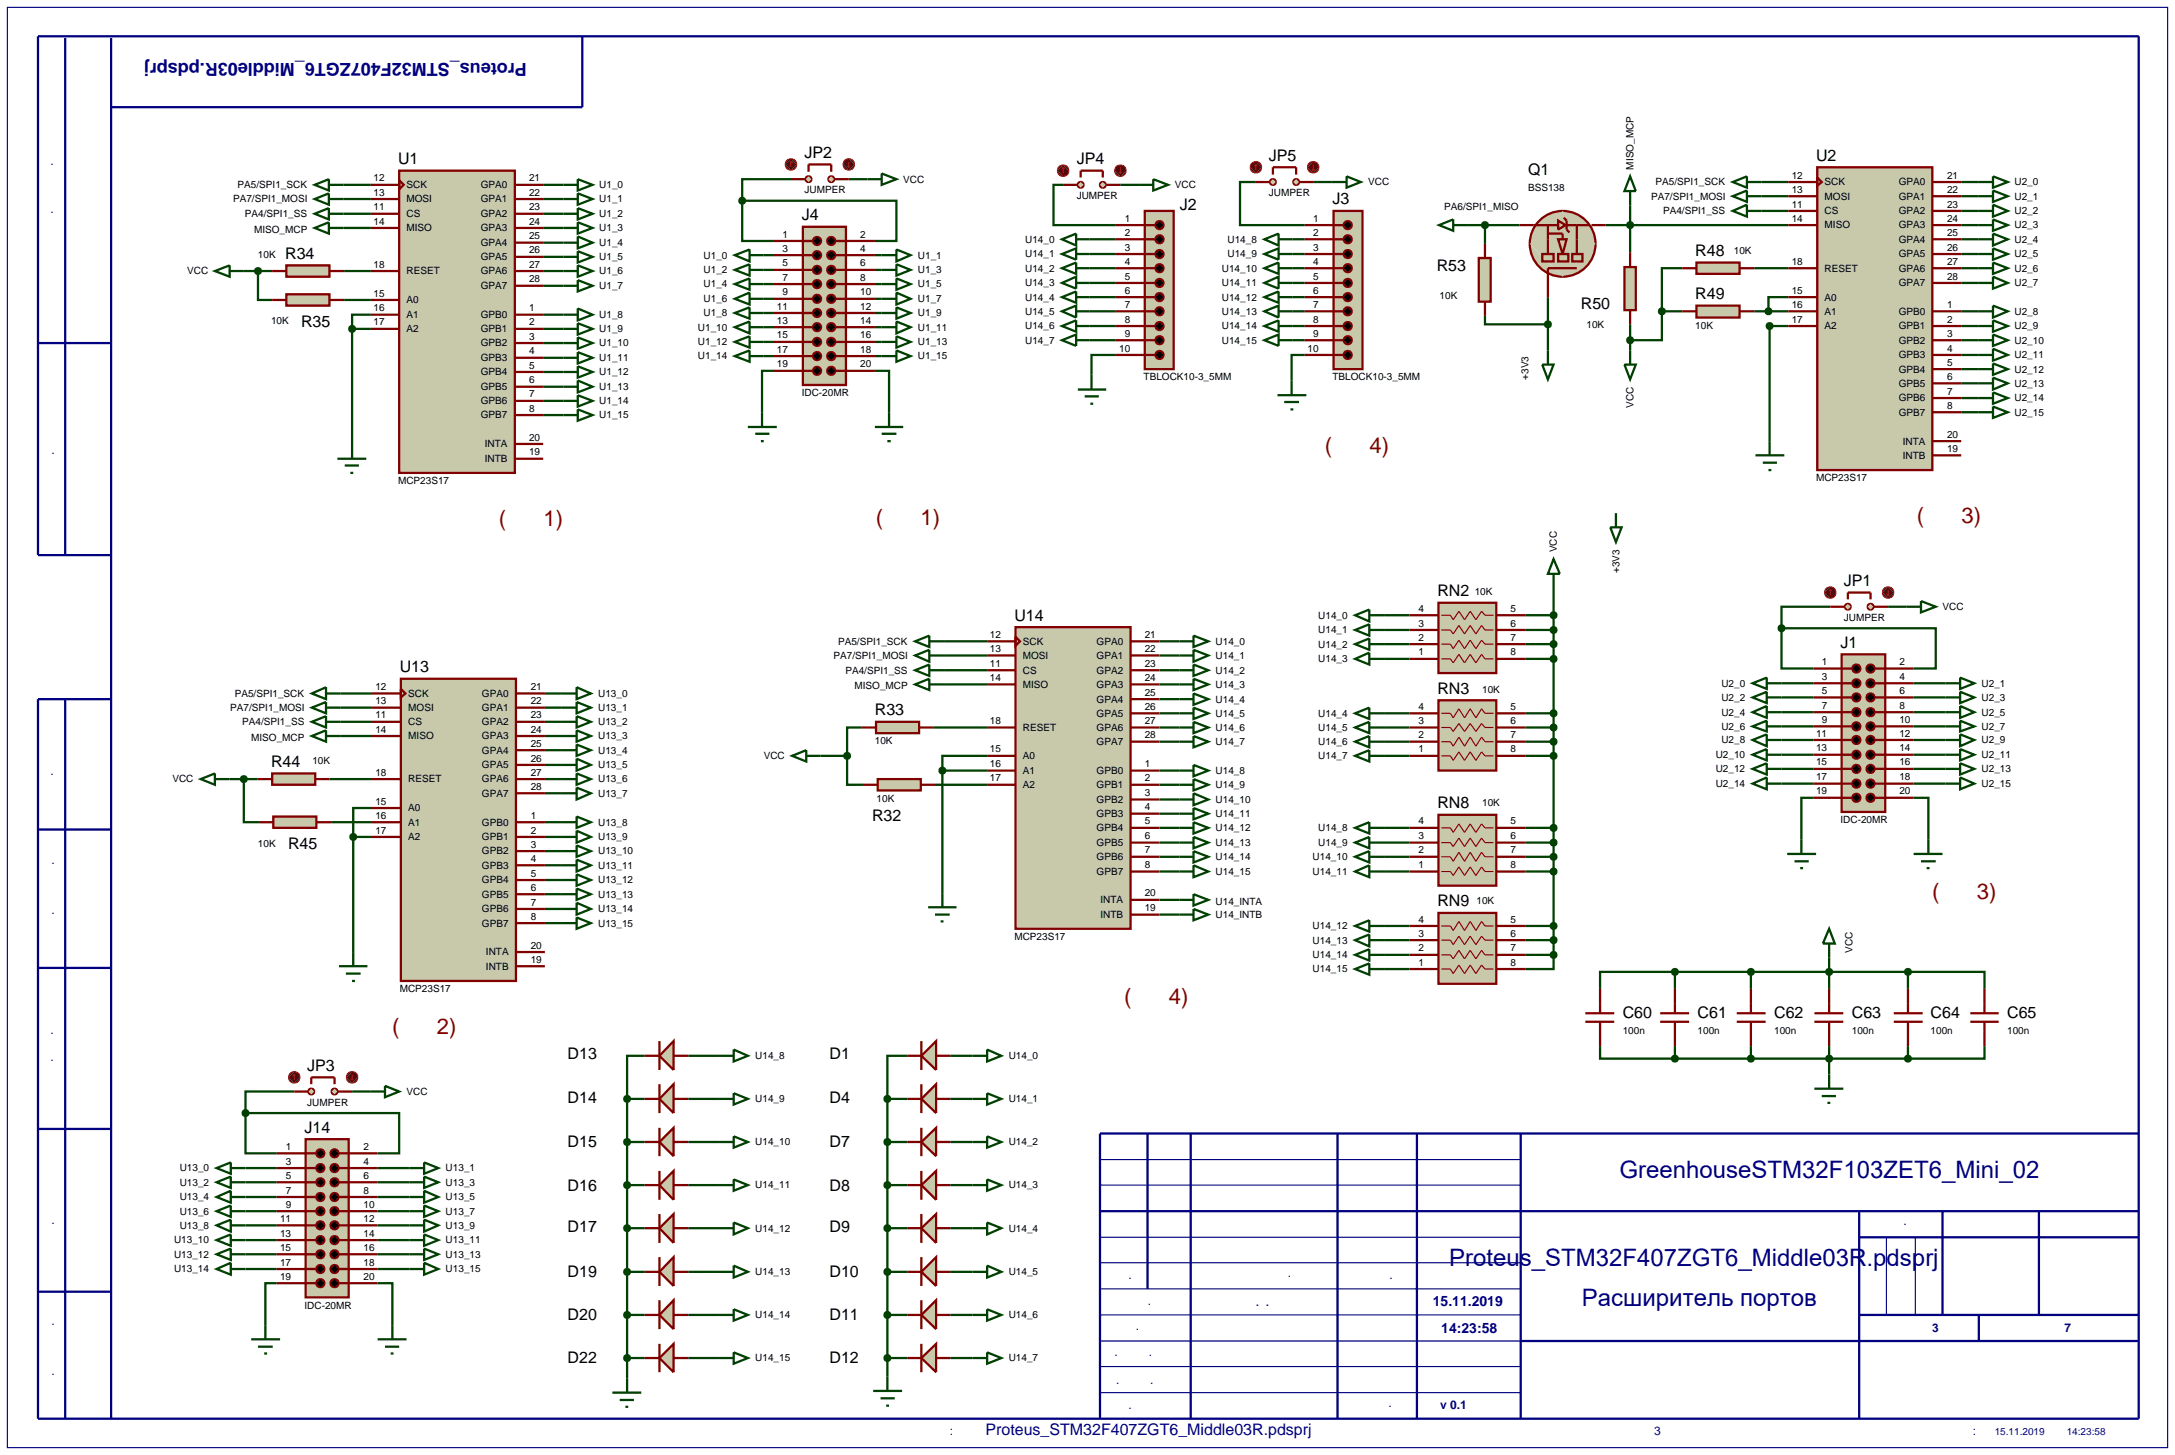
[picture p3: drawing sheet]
<svg xmlns="http://www.w3.org/2000/svg" width="384mm" height="257mm" viewBox="0 0 384 257" stroke-linecap="round" stroke-linejoin="round" font-family="sans-serif">
<defs><g id="words">
<g font-size="4.2" fill="#000080">
<text x="285.6" y="207.8">GreenhouseSTM32F103ZET6_Mini_02</text>
<text x="255.6" y="223.2">Proteus_STM32F407ZGT6_Middle03R.pdsprj</text>
<text x="279" y="230.3">Расширитель портов</text>
</g>
<g font-size="3.9" fill="#800000">
<text x="233.7" y="79.8">(адр4)</text>
<text x="49.6" y="92.8">Модуль управления (адр1)</text>
<text x="116.2" y="92.5">Разъем управления (адр1)</text>
<text x="299.7" y="92.3">Модуль управления (адр3)</text>
<text x="302.5" y="158.5">Разъем управления (адр3)</text>
<text x="198.3" y="177">(адр4)</text>
<text x="30.8" y="182.3">Модуль управления (адр2)</text>
</g>
<text font-size="3.2" fill="#000080" x="92.9" y="11.2" transform="rotate(-180 92.9 11.2)">Proteus_STM32F407ZGT6_Middle03R.pdsprj</text>
<g font-size="2.8">
<text x="70.2" y="28.9">U1</text>
<text x="141.9" y="27.9">JP2</text>
<text x="189.9" y="28.9">JP4</text>
<text x="223.8" y="28.4">JP5</text>
<text x="320.3" y="28.4">U2</text>
<text x="269.5" y="30.9">Q1</text>
<text x="141.4" y="38.9">J4</text>
<text x="208.1" y="37.1">J2</text>
<text x="235" y="36.1">J3</text>
<text x="50.3" y="45.7">R34</text>
<text x="253.4" y="47.9">R53</text>
<text x="299" y="45.2">R48</text>
<text x="299" y="52.8">R49</text>
<text x="53.1" y="57.7">R35</text>
<text x="278.8" y="54.5">R50</text>
<text x="253.5" y="105.1">RN2</text>
<text x="325.2" y="103.4">JP1</text>
<text x="178.9" y="109.5">U14</text>
<text x="70.5" y="118.6">U13</text>
<text x="324.6" y="114.3">J1</text>
<text x="253.5" y="122.4">RN3</text>
<text x="154.3" y="126.2">R33</text>
<text x="47.8" y="135.3">R44</text>
<text x="253.5" y="142.6">RN8</text>
<text x="50.8" y="149.8">R45</text>
<text x="153.8" y="144.9">R32</text>
<text x="253.5" y="159.9">RN9</text>
<text x="286.2" y="179.5">C60</text>
<text x="299.4" y="179.5">C61</text>
<text x="312.9" y="179.5">C62</text>
<text x="326.6" y="179.5">C63</text>
<text x="340.5" y="179.5">C64</text>
<text x="354" y="179.5">C65</text>
<text x="54.2" y="188.9">JP3</text>
<text x="100.1" y="186.8">D13</text>
<text x="146.3" y="186.8">D1</text>
<text x="100.1" y="194.5">D14</text>
<text x="146.3" y="194.5">D4</text>
<text x="53.7" y="199.8">J14</text>
<text x="100.1" y="202.3">D15</text>
<text x="146.3" y="202.3">D7</text>
<text x="100.1" y="210">D16</text>
<text x="146.3" y="210">D8</text>
<text x="100.1" y="217.3">D17</text>
<text x="146.3" y="217.3">D9</text>
<text x="100.1" y="225.2">D19</text>
<text x="146.3" y="225.2">D10</text>
<text x="100.1" y="232.8">D20</text>
<text x="146.3" y="232.8">D11</text>
<text x="100.1" y="240.4">D22</text>
<text x="146.3" y="240.4">D12</text>
</g>
<text font-size="2.8" fill="#000080" x="173.8" y="253.2">Proteus_STM32F407ZGT6_Middle03R.pdsprj</text>
<g font-size="2.5" fill="#000080">
<text x="252.7" y="230.3">15.11.2019</text>
<text x="254.2" y="235">14:23:58</text>
</g>
<g font-size="2.1" fill="#000080">
<text x="9.3" y="42.7" transform="rotate(-90 9.3 42.7)">Перв. примен.</text>
<text x="9.5" y="86.3" transform="rotate(-90 9.5 86.3)">Справ. №</text>
<text x="9.3" y="141.9" transform="rotate(-90 9.3 141.9)">Подп. и дата</text>
<text x="9.5" y="165.2" transform="rotate(-90 9.5 165.2)">Инв. № дубл.</text>
<text x="9.3" y="192.2" transform="rotate(-90 9.3 192.2)">Взам. инв. №</text>
<text x="9.5" y="221.1" transform="rotate(-90 9.5 221.1)">Подп. и дата</text>
<text x="332.2" y="216.1">Лит.</text>
<text x="195.1" y="225.5">Изм.</text>
<text x="218.4" y="225.2">№ докум.</text>
<text x="240" y="225.5">Подп.</text>
<text x="195.3" y="230.1">Разраб.</text>
<text x="195.3" y="234.6">Пров.</text>
<text x="195.3" y="239.2">Т.контр.</text>
<text x="340.8" y="234.9">3</text>
<text x="364.1" y="234.9">7</text>
<text x="195.3" y="244">Н.контр.</text>
<text x="9.5" y="246.5" transform="rotate(-90 9.5 246.5)">Инв. № подл.</text>
<text x="195.6" y="248.4">Утв.</text>
<text x="239" y="248.1">Ревиз.</text>
<text x="254" y="248.4">v 0.1</text>
<text x="154" y="253">Файл проекта:</text>
<text x="282.2" y="253.1">Формат А3</text>
<text x="339.3" y="253.1">Изменен:</text>
</g>
<g font-size="1.8">
<text x="288.1" y="29.9" transform="rotate(-90 288.1 29.9)">MISO_MCP</text>
<text x="41.1" y="35.7">PA7/SPI1_MOSI</text>
<text x="41.9" y="33.2">PA5/SPI1_SCK</text>
<text x="65.9" y="34.5">13</text>
<text x="65.9" y="32">12</text>
<text x="71.7" y="35.7">MOSI</text>
<text x="71.7" y="33.2">SCK</text>
<text x="84.8" y="33.2">GPA0</text>
<text x="84.8" y="35.7">GPA1</text>
<text x="93.3" y="32">21</text>
<text x="93.3" y="34.5">22</text>
<text x="105.7" y="33.2">U1_0</text>
<text x="105.7" y="35.7">U1_1</text>
<text x="141.9" y="34.1">JUMPER</text>
<text x="159.3" y="32.2">VCC</text>
<text x="189.9" y="35.1">JUMPER</text>
<text x="207.2" y="33.2">VCC</text>
<text x="223.8" y="34.6">JUMPER</text>
<text x="241.3" y="32.7">VCC</text>
<text x="269.5" y="33.7">BSS138</text>
<text x="291.2" y="35.2">PA7/SPI1_MOSI</text>
<text x="292" y="32.7">PA5/SPI1_SCK</text>
<text x="316" y="34">13</text>
<text x="316" y="31.5">12</text>
<text x="321.8" y="35.2">MOSI</text>
<text x="321.8" y="32.7">SCK</text>
<text x="334.9" y="32.7">GPA0</text>
<text x="334.9" y="35.2">GPA1</text>
<text x="343.4" y="31.5">21</text>
<text x="343.4" y="34">22</text>
<text x="355.3" y="32.7">U2_0</text>
<text x="355.3" y="35.2">U2_1</text>
<text x="43.2" y="38.3">PA4/SPI1_SS</text>
<text x="44.8" y="41.1">MISO_MCP</text>
<text x="65.9" y="37.1">11</text>
<text x="65.9" y="39.6">14</text>
<text x="71.7" y="38.3">CS</text>
<text x="71.7" y="40.8">MISO</text>
<text x="84.8" y="38.3">GPA2</text>
<text x="84.8" y="40.8">GPA3</text>
<text x="93.3" y="37.1">23</text>
<text x="93.3" y="39.6">24</text>
<text x="105.7" y="38.3">U1_2</text>
<text x="105.7" y="40.8">U1_3</text>
<text x="138" y="41.9">1</text>
<text x="151.7" y="41.9">2</text>
<text x="198.4" y="39.1">1</text>
<text x="198.4" y="41.6">2</text>
<text x="231.6" y="39.1">1</text>
<text x="231.6" y="41.6">2</text>
<text x="254.7" y="37">PA6/SPI1_MISO</text>
<text x="293.3" y="37.8">PA4/SPI1_SS</text>
<text x="316" y="36.6">11</text>
<text x="316" y="39.1">14</text>
<text x="321.8" y="37.8">CS</text>
<text x="321.8" y="40.3">MISO</text>
<text x="334.9" y="37.8">GPA2</text>
<text x="334.9" y="40.3">GPA3</text>
<text x="343.4" y="36.6">23</text>
<text x="343.4" y="39.1">24</text>
<text x="343.4" y="41.6">25</text>
<text x="355.3" y="37.8">U2_2</text>
<text x="355.3" y="40.3">U2_3</text>
<text x="45.5" y="45.5">10K</text>
<text x="65.9" y="47.2">18</text>
<text x="84.8" y="43.4">GPA4</text>
<text x="84.8" y="45.9">GPA5</text>
<text x="93.3" y="42.2">25</text>
<text x="93.3" y="44.7">26</text>
<text x="93.3" y="47.2">27</text>
<text x="105.7" y="43.4">U1_4</text>
<text x="105.7" y="45.9">U1_5</text>
<text x="124.1" y="45.6">U1_0</text>
<text x="138" y="44.4">3</text>
<text x="138" y="47">5</text>
<text x="151.7" y="44.4">4</text>
<text x="151.7" y="47">6</text>
<text x="161.9" y="45.6">U1_1</text>
<text x="180.8" y="42.8">U14_0</text>
<text x="180.8" y="45.4">U14_1</text>
<text x="180.8" y="47.9">U14_2</text>
<text x="198.4" y="44.2">3</text>
<text x="198.4" y="46.7">4</text>
<text x="215.5" y="47.9">U14_10</text>
<text x="216.5" y="42.8">U14_8</text>
<text x="216.5" y="45.4">U14_9</text>
<text x="231.6" y="44.2">3</text>
<text x="231.6" y="46.7">4</text>
<text x="305.8" y="44.8">10K</text>
<text x="316" y="46.7">18</text>
<text x="321.8" y="47.9">RESET</text>
<text x="334.9" y="42.8">GPA4</text>
<text x="334.9" y="45.4">GPA5</text>
<text x="334.9" y="47.9">GPA6</text>
<text x="343.4" y="44.2">26</text>
<text x="343.4" y="46.7">27</text>
<text x="355.3" y="42.8">U2_4</text>
<text x="355.3" y="45.4">U2_5</text>
<text x="355.3" y="47.9">U2_6</text>
<text x="33" y="48.4">VCC</text>
<text x="65.9" y="52.3">15</text>
<text x="71.7" y="53.5">A0</text>
<text x="71.7" y="48.4">RESET</text>
<text x="84.8" y="48.4">GPA6</text>
<text x="84.8" y="51">GPA7</text>
<text x="93.3" y="49.8">28</text>
<text x="105.7" y="48.4">U1_6</text>
<text x="105.7" y="51">U1_7</text>
<text x="124.1" y="48.2">U1_2</text>
<text x="124.1" y="50.7">U1_4</text>
<text x="124.1" y="53.3">U1_6</text>
<text x="138" y="49.5">7</text>
<text x="138" y="52.1">9</text>
<text x="151.7" y="49.5">8</text>
<text x="151.7" y="52.1">10</text>
<text x="161.9" y="48.2">U1_3</text>
<text x="161.9" y="50.7">U1_5</text>
<text x="161.9" y="53.3">U1_7</text>
<text x="180.8" y="50.5">U14_3</text>
<text x="180.8" y="53">U14_4</text>
<text x="198.4" y="49.3">5</text>
<text x="198.4" y="51.8">6</text>
<text x="215.5" y="50.5">U14_11</text>
<text x="215.5" y="53">U14_12</text>
<text x="231.6" y="49.3">5</text>
<text x="231.6" y="51.8">6</text>
<text x="253.9" y="52.7">10K</text>
<text x="316" y="51.8">15</text>
<text x="321.8" y="53">A0</text>
<text x="334.9" y="50.5">GPA7</text>
<text x="343.4" y="49.3">28</text>
<text x="355.3" y="50.5">U2_7</text>
<text x="47.8" y="57.2">10K</text>
<text x="65.9" y="54.9">16</text>
<text x="65.9" y="57.4">17</text>
<text x="71.7" y="56.1">A1</text>
<text x="71.7" y="58.6">A2</text>
<text x="84.8" y="56.1">GPB0</text>
<text x="84.8" y="58.6">GPB1</text>
<text x="93.3" y="54.9">1</text>
<text x="93.3" y="57.4">2</text>
<text x="93.3" y="59.9">3</text>
<text x="105.7" y="56.1">U1_8</text>
<text x="105.7" y="58.6">U1_9</text>
<text x="123.1" y="58.3">U1_10</text>
<text x="124.1" y="55.8">U1_8</text>
<text x="137" y="54.6">11</text>
<text x="137" y="57.1">13</text>
<text x="137" y="59.7">15</text>
<text x="151.7" y="54.6">12</text>
<text x="151.7" y="57.1">14</text>
<text x="151.7" y="59.7">16</text>
<text x="161.9" y="55.8">U1_9</text>
<text x="161.9" y="58.3">U1_11</text>
<text x="180.8" y="55.5">U14_5</text>
<text x="180.8" y="58.1">U14_6</text>
<text x="198.4" y="54.3">7</text>
<text x="198.4" y="56.9">8</text>
<text x="198.4" y="59.4">9</text>
<text x="215.5" y="55.5">U14_13</text>
<text x="215.5" y="58.1">U14_14</text>
<text x="231.6" y="54.3">7</text>
<text x="231.6" y="56.9">8</text>
<text x="231.6" y="59.4">9</text>
<text x="279.8" y="57.8">10K</text>
<text x="299" y="58">10K</text>
<text x="316" y="54.3">16</text>
<text x="316" y="56.9">17</text>
<text x="321.8" y="55.5">A1</text>
<text x="321.8" y="58.1">A2</text>
<text x="334.9" y="55.5">GPB0</text>
<text x="334.9" y="58.1">GPB1</text>
<text x="343.4" y="54.3">1</text>
<text x="343.4" y="56.9">2</text>
<text x="343.4" y="59.4">3</text>
<text x="355.3" y="55.5">U2_8</text>
<text x="355.3" y="58.1">U2_9</text>
<text x="84.8" y="61.1">GPB2</text>
<text x="84.8" y="63.7">GPB3</text>
<text x="93.3" y="62.5">4</text>
<text x="93.3" y="65">5</text>
<text x="105.7" y="61.1">U1_10</text>
<text x="105.7" y="63.7">U1_11</text>
<text x="123.1" y="60.9">U1_12</text>
<text x="123.1" y="63.4">U1_14</text>
<text x="137" y="62.2">17</text>
<text x="137" y="64.8">19</text>
<text x="151.7" y="62.2">18</text>
<text x="151.7" y="64.8">20</text>
<text x="161.9" y="60.9">U1_13</text>
<text x="161.9" y="63.4">U1_15</text>
<text x="180.8" y="60.6">U14_7</text>
<text x="197.4" y="62">10</text>
<text x="215.5" y="60.6">U14_15</text>
<text x="230.6" y="62">10</text>
<text x="334.9" y="60.6">GPB2</text>
<text x="334.9" y="63.2">GPB3</text>
<text x="334.9" y="65.7">GPB4</text>
<text x="343.4" y="62">4</text>
<text x="343.4" y="64.5">5</text>
<text x="355.3" y="60.6">U2_10</text>
<text x="355.3" y="63.2">U2_11</text>
<text x="355.3" y="65.7">U2_12</text>
<text x="84.8" y="66.2">GPB4</text>
<text x="84.8" y="68.8">GPB5</text>
<text x="84.8" y="71.3">GPB6</text>
<text x="93.3" y="67.6">6</text>
<text x="93.3" y="70.1">7</text>
<text x="105.7" y="66.2">U1_12</text>
<text x="105.7" y="68.8">U1_13</text>
<text x="105.7" y="71.3">U1_14</text>
<text x="141.4" y="69.9">IDC-20MR</text>
<text x="201.7" y="67.1">TBLOCK10-3_5MM</text>
<text x="235" y="67.1">TBLOCK10-3_5MM</text>
<text x="269.6" y="67" transform="rotate(-90 269.6 67)">+3V3</text>
<text x="288.1" y="71.9" transform="rotate(-90 288.1 71.9)">VCC</text>
<text x="334.9" y="68.2">GPB5</text>
<text x="334.9" y="70.8">GPB6</text>
<text x="343.4" y="67">6</text>
<text x="343.4" y="69.6">7</text>
<text x="355.3" y="68.2">U2_13</text>
<text x="355.3" y="70.8">U2_14</text>
<text x="84.8" y="73.8">GPB7</text>
<text x="93.3" y="72.6">8</text>
<text x="93.3" y="77.7">20</text>
<text x="105.7" y="73.8">U1_15</text>
<text x="334.9" y="73.3">GPB7</text>
<text x="343.4" y="72.1">8</text>
<text x="343.4" y="77.2">20</text>
<text x="355.3" y="73.3">U2_15</text>
<text x="85.5" y="78.9">INTA</text>
<text x="85.5" y="81.5">INTB</text>
<text x="93.3" y="80.3">19</text>
<text x="335.6" y="78.4">INTA</text>
<text x="335.6" y="80.9">INTB</text>
<text x="343.4" y="79.7">19</text>
<text x="70.2" y="85.4">MCP23S17</text>
<text x="320.3" y="84.9">MCP23S17</text>
<text x="274.6" y="97.4" transform="rotate(-90 274.6 97.4)">VCC</text>
<text x="285.6" y="101.1" transform="rotate(-90 285.6 101.1)">+3V3</text>
<text x="250.2" y="107.9">4</text>
<text x="260.1" y="105">10K</text>
<text x="266.4" y="107.9">5</text>
<text x="342.6" y="107.6">VCC</text>
<text x="147.8" y="113.7">PA5/SPI1_SCK</text>
<text x="174.6" y="112.5">12</text>
<text x="180.4" y="113.7">SCK</text>
<text x="193.4" y="113.7">GPA0</text>
<text x="201.9" y="112.5">21</text>
<text x="214.4" y="113.7">U14_0</text>
<text x="232.5" y="109.1">U14_0</text>
<text x="232.5" y="111.7">U14_1</text>
<text x="250.2" y="113">2</text>
<text x="250.2" y="110.5">3</text>
<text x="266.4" y="113">7</text>
<text x="266.4" y="110.5">6</text>
<text x="325.2" y="109.5">JUMPER</text>
<text x="147" y="116.2">PA7/SPI1_MOSI</text>
<text x="149.1" y="118.8">PA4/SPI1_SS</text>
<text x="174.6" y="115">13</text>
<text x="174.6" y="117.6">11</text>
<text x="180.4" y="116.2">MOSI</text>
<text x="180.4" y="118.8">CS</text>
<text x="193.4" y="116.2">GPA1</text>
<text x="193.4" y="118.8">GPA2</text>
<text x="201.9" y="115">22</text>
<text x="201.9" y="117.6">23</text>
<text x="214.4" y="116.2">U14_1</text>
<text x="214.4" y="118.8">U14_2</text>
<text x="232.5" y="114.2">U14_2</text>
<text x="232.5" y="116.8">U14_3</text>
<text x="250.2" y="115.6">1</text>
<text x="266.4" y="115.6">8</text>
<text x="321.3" y="117.3">1</text>
<text x="321.3" y="119.9">3</text>
<text x="335" y="117.3">2</text>
<text x="335" y="119.9">4</text>
<text x="40.6" y="125.4">PA7/SPI1_MOSI</text>
<text x="41.4" y="122.9">PA5/SPI1_SCK</text>
<text x="66.2" y="124.2">13</text>
<text x="66.2" y="121.7">12</text>
<text x="72" y="125.4">MOSI</text>
<text x="72" y="122.9">SCK</text>
<text x="85" y="122.9">GPA0</text>
<text x="85" y="125.4">GPA1</text>
<text x="93.6" y="121.7">21</text>
<text x="93.6" y="124.2">22</text>
<text x="105.5" y="122.9">U13_0</text>
<text x="105.5" y="125.4">U13_1</text>
<text x="150.7" y="121.6">MISO_MCP</text>
<text x="174.6" y="120.1">14</text>
<text x="180.4" y="121.3">MISO</text>
<text x="193.4" y="121.3">GPA3</text>
<text x="193.4" y="123.9">GPA4</text>
<text x="201.9" y="120.1">24</text>
<text x="201.9" y="122.7">25</text>
<text x="201.9" y="125.2">26</text>
<text x="214.4" y="121.3">U14_3</text>
<text x="214.4" y="123.9">U14_4</text>
<text x="250.2" y="125.2">4</text>
<text x="261.4" y="122.2">10K</text>
<text x="266.4" y="125.2">5</text>
<text x="303.6" y="121.1">U2_0</text>
<text x="303.6" y="123.6">U2_2</text>
<text x="321.3" y="122.4">5</text>
<text x="321.3" y="125">7</text>
<text x="335" y="122.4">6</text>
<text x="335" y="125">8</text>
<text x="349.5" y="121.1">U2_1</text>
<text x="349.5" y="123.6">U2_3</text>
<text x="42.7" y="127.9">PA4/SPI1_SS</text>
<text x="44.3" y="130.6">MISO_MCP</text>
<text x="66.2" y="126.7">11</text>
<text x="66.2" y="129.2">14</text>
<text x="72" y="127.9">CS</text>
<text x="72" y="130.4">MISO</text>
<text x="85" y="127.9">GPA2</text>
<text x="85" y="130.4">GPA3</text>
<text x="93.6" y="126.7">23</text>
<text x="93.6" y="129.2">24</text>
<text x="93.6" y="131.7">25</text>
<text x="105.5" y="127.9">U13_2</text>
<text x="105.5" y="130.4">U13_3</text>
<text x="154.3" y="131.3">10K</text>
<text x="174.6" y="127.7">18</text>
<text x="180.4" y="128.9">RESET</text>
<text x="193.4" y="126.4">GPA5</text>
<text x="193.4" y="128.9">GPA6</text>
<text x="193.4" y="131.4">GPA7</text>
<text x="201.9" y="127.7">27</text>
<text x="201.9" y="130.2">28</text>
<text x="214.4" y="126.4">U14_5</text>
<text x="214.4" y="128.9">U14_6</text>
<text x="214.4" y="131.4">U14_7</text>
<text x="232.5" y="126.4">U14_4</text>
<text x="232.5" y="128.9">U14_5</text>
<text x="232.5" y="131.4">U14_6</text>
<text x="250.2" y="130.2">2</text>
<text x="250.2" y="127.7">3</text>
<text x="266.4" y="130.2">7</text>
<text x="266.4" y="127.7">6</text>
<text x="303.6" y="126.2">U2_4</text>
<text x="303.6" y="128.7">U2_6</text>
<text x="303.6" y="131.1">U2_8</text>
<text x="320.3" y="129.9">11</text>
<text x="321.3" y="127.5">9</text>
<text x="335" y="127.5">10</text>
<text x="335" y="129.9">12</text>
<text x="349.5" y="126.2">U2_5</text>
<text x="349.5" y="128.7">U2_7</text>
<text x="349.5" y="131.1">U2_9</text>
<text x="30.4" y="138">VCC</text>
<text x="55.1" y="134.8">10K</text>
<text x="66.2" y="136.8">18</text>
<text x="72" y="138">RESET</text>
<text x="85" y="132.9">GPA4</text>
<text x="85" y="135.5">GPA5</text>
<text x="85" y="138">GPA6</text>
<text x="93.6" y="134.3">26</text>
<text x="93.6" y="136.8">27</text>
<text x="105.5" y="132.9">U13_4</text>
<text x="105.5" y="135.5">U13_5</text>
<text x="105.5" y="138">U13_6</text>
<text x="134.7" y="133.9">VCC</text>
<text x="174.6" y="132.7">15</text>
<text x="174.6" y="135.3">16</text>
<text x="174.6" y="137.8">17</text>
<text x="180.4" y="133.9">A0</text>
<text x="180.4" y="136.5">A1</text>
<text x="193.4" y="136.5">GPB0</text>
<text x="201.9" y="135.3">1</text>
<text x="201.9" y="137.8">2</text>
<text x="214.4" y="136.5">U14_8</text>
<text x="232.5" y="133.9">U14_7</text>
<text x="250.2" y="132.7">1</text>
<text x="266.4" y="132.7">8</text>
<text x="302.6" y="133.7">U2_10</text>
<text x="302.6" y="136.2">U2_12</text>
<text x="320.3" y="132.5">13</text>
<text x="320.3" y="135">15</text>
<text x="320.3" y="137.6">17</text>
<text x="335" y="132.5">14</text>
<text x="335" y="135">16</text>
<text x="335" y="137.6">18</text>
<text x="349.5" y="133.7">U2_11</text>
<text x="349.5" y="136.2">U2_13</text>
<text x="66.2" y="141.9">15</text>
<text x="72" y="143.1">A0</text>
<text x="85" y="140.5">GPA7</text>
<text x="93.6" y="139.3">28</text>
<text x="105.5" y="140.5">U13_7</text>
<text x="154.6" y="141.4">10K</text>
<text x="180.4" y="139">A2</text>
<text x="193.4" y="139">GPB1</text>
<text x="193.4" y="141.6">GPB2</text>
<text x="201.9" y="140.4">3</text>
<text x="201.9" y="142.9">4</text>
<text x="214.4" y="139">U14_9</text>
<text x="214.4" y="141.6">U14_10</text>
<text x="261.4" y="142.2">10K</text>
<text x="302.6" y="138.8">U2_14</text>
<text x="320.3" y="140.1">19</text>
<text x="335" y="140.1">20</text>
<text x="349.5" y="138.8">U2_15</text>
<text x="45.5" y="149.3">10K</text>
<text x="66.2" y="144.4">16</text>
<text x="66.2" y="147">17</text>
<text x="72" y="145.6">A1</text>
<text x="72" y="148.2">A2</text>
<text x="85" y="145.6">GPB0</text>
<text x="85" y="148.2">GPB1</text>
<text x="93.6" y="144.4">1</text>
<text x="93.6" y="147">2</text>
<text x="93.6" y="149.5">3</text>
<text x="105.5" y="145.6">U13_8</text>
<text x="105.5" y="148.2">U13_9</text>
<text x="193.4" y="144.1">GPB3</text>
<text x="193.4" y="146.6">GPB4</text>
<text x="193.4" y="149.2">GPB5</text>
<text x="201.9" y="145.4">5</text>
<text x="201.9" y="148">6</text>
<text x="214.4" y="144.1">U14_11</text>
<text x="214.4" y="146.6">U14_12</text>
<text x="214.4" y="149.2">U14_13</text>
<text x="232.5" y="146.6">U14_8</text>
<text x="232.5" y="149.2">U14_9</text>
<text x="250.2" y="148">3</text>
<text x="250.2" y="145.4">4</text>
<text x="266.4" y="148">6</text>
<text x="266.4" y="145.4">5</text>
<text x="324.6" y="145.2">IDC-20MR</text>
<text x="85" y="150.7">GPB2</text>
<text x="85" y="153.2">GPB3</text>
<text x="85" y="155.8">GPB4</text>
<text x="93.6" y="152">4</text>
<text x="93.6" y="154.6">5</text>
<text x="105.5" y="150.7">U13_10</text>
<text x="105.5" y="153.2">U13_11</text>
<text x="105.5" y="155.8">U13_12</text>
<text x="193.4" y="151.7">GPB6</text>
<text x="193.4" y="154.3">GPB7</text>
<text x="201.9" y="150.5">7</text>
<text x="201.9" y="153.1">8</text>
<text x="214.4" y="151.7">U14_14</text>
<text x="214.4" y="154.3">U14_15</text>
<text x="231.5" y="151.7">U14_10</text>
<text x="231.5" y="154.3">U14_11</text>
<text x="250.2" y="153.1">1</text>
<text x="250.2" y="150.5">2</text>
<text x="266.4" y="153.1">8</text>
<text x="266.4" y="150.5">7</text>
<text x="85" y="158.3">GPB5</text>
<text x="85" y="160.9">GPB6</text>
<text x="93.6" y="157.1">6</text>
<text x="93.6" y="159.7">7</text>
<text x="105.5" y="158.3">U13_13</text>
<text x="105.5" y="160.9">U13_14</text>
<text x="194.1" y="159.3">INTA</text>
<text x="194.1" y="161.9">INTB</text>
<text x="201.9" y="158.1">20</text>
<text x="201.9" y="160.7">19</text>
<text x="214.4" y="159.6">U14_INTA</text>
<text x="214.4" y="161.9">U14_INTB</text>
<text x="260.4" y="159.5">10K</text>
<text x="85" y="163.4">GPB7</text>
<text x="93.6" y="162.2">8</text>
<text x="93.6" y="167.3">20</text>
<text x="105.5" y="163.4">U13_15</text>
<text x="178.9" y="165.8">MCP23S17</text>
<text x="231.5" y="163.9">U14_12</text>
<text x="231.5" y="166.4">U14_13</text>
<text x="250.2" y="167.8">2</text>
<text x="250.2" y="165.2">3</text>
<text x="250.2" y="162.7">4</text>
<text x="266.4" y="167.8">7</text>
<text x="266.4" y="165.2">6</text>
<text x="266.4" y="162.7">5</text>
<text x="85.7" y="168.5">INTA</text>
<text x="85.7" y="171">INTB</text>
<text x="93.6" y="169.8">19</text>
<text x="231.5" y="169">U14_14</text>
<text x="231.5" y="171.5">U14_15</text>
<text x="250.2" y="170.3">1</text>
<text x="266.4" y="170.3">8</text>
<text x="326.7" y="168.1" transform="rotate(-90 326.7 168.1)">VCC</text>
<text x="70.5" y="175">MCP23S17</text>
<text x="286.2" y="182.3">100n</text>
<text x="299.4" y="182.3">100n</text>
<text x="312.9" y="182.3">100n</text>
<text x="326.6" y="182.3">100n</text>
<text x="340.5" y="182.3">100n</text>
<text x="354" y="182.3">100n</text>
<text x="133.2" y="186.8">U14_8</text>
<text x="177.9" y="186.8">U14_0</text>
<text x="54.2" y="195">JUMPER</text>
<text x="71.7" y="193.1">VCC</text>
<text x="133.2" y="194.4">U14_9</text>
<text x="177.9" y="194.4">U14_1</text>
<text x="50.4" y="202.8">1</text>
<text x="64.1" y="202.8">2</text>
<text x="133.2" y="202">U14_10</text>
<text x="177.9" y="202">U14_2</text>
<text x="31.7" y="206.6">U13_0</text>
<text x="31.7" y="209.1">U13_2</text>
<text x="50.4" y="205.4">3</text>
<text x="50.4" y="207.9">5</text>
<text x="64.1" y="205.4">4</text>
<text x="64.1" y="207.9">6</text>
<text x="78.6" y="206.6">U13_1</text>
<text x="78.6" y="209.1">U13_3</text>
<text x="133.2" y="209.6">U14_11</text>
<text x="177.9" y="209.6">U14_3</text>
<text x="31.7" y="211.7">U13_4</text>
<text x="31.7" y="214.2">U13_6</text>
<text x="49.4" y="215.5">11</text>
<text x="50.4" y="210.5">7</text>
<text x="50.4" y="213">9</text>
<text x="64.1" y="210.5">8</text>
<text x="64.1" y="213">10</text>
<text x="64.1" y="215.5">12</text>
<text x="78.6" y="211.7">U13_5</text>
<text x="78.6" y="214.2">U13_7</text>
<text x="30.7" y="219.3">U13_10</text>
<text x="30.7" y="221.8">U13_12</text>
<text x="31.7" y="216.7">U13_8</text>
<text x="49.4" y="218.1">13</text>
<text x="49.4" y="220.6">15</text>
<text x="64.1" y="218.1">14</text>
<text x="64.1" y="220.6">16</text>
<text x="78.6" y="216.7">U13_9</text>
<text x="78.6" y="219.3">U13_11</text>
<text x="78.6" y="221.8">U13_13</text>
<text x="133.2" y="217.2">U14_12</text>
<text x="177.9" y="217.2">U14_4</text>
<text x="30.7" y="224.4">U13_14</text>
<text x="49.4" y="223.2">17</text>
<text x="49.4" y="225.7">19</text>
<text x="64.1" y="223.2">18</text>
<text x="64.1" y="225.7">20</text>
<text x="78.6" y="224.4">U13_15</text>
<text x="133.2" y="224.9">U14_13</text>
<text x="177.9" y="224.9">U14_5</text>
<text x="53.7" y="230.8">IDC-20MR</text>
<text x="133.2" y="232.5">U14_14</text>
<text x="177.9" y="232.5">U14_6</text>
<text x="133.2" y="240.1">U14_15</text>
<text x="177.9" y="240.1">U14_7</text>
</g>
<g font-size="1.8" fill="#000080">
<text x="211.3" y="230.4">Мосейчук А.В.</text>
<text x="351.8" y="253.1">15.11.2019</text>
<text x="364.5" y="253.1">14:23:58</text>
</g>
</g></defs>
<path d="M1.3 1.3h381v254h-381zM194 218.2h74.2M194 209h74.2M194 204.5h74.2M332.7 218.2v13.7M337.8 218.2v13.7M194 222.7h74.2M194 231.9h74.2M194 236.5h74.2M194 227.3h74.2M194 241h74.2M194 245.6h74.2" fill="none" stroke="#000080" stroke-width=".2"/>
<g fill="none" stroke="#000080" stroke-width=".4">
<path d="M11.5 6.7v91.2M19.6 6.7v243.5M102.7 6.4v12.5h-83.1M6.7 60.5h12.9M19.6 97.9h-12.9v-91.5h370.5v243.8h-370.5v-126.9h12.9M11.5 123.3v126.9M6.7 146.3h12.9M6.7 170.7h12.9M6.7 199.1h12.9M202.4 199.9v27.4M210 199.9v50.3M235.9 199.9v50.3"/>
<path d="M249.9 199.9v50.3M268.2 199.9v50.3M377.2 199.9h-183.2v50.3M194 213.6h183.2M327.9 213.6v36.6M327.9 218.2h49.3M342.6 213.6v18.3M359.6 213.6v18.3M6.7 227.8h12.9M268.2 236.5h109M327.9 231.9h49.3M349 231.9v4.6"/>
</g>
<g fill="none" stroke="#004000" stroke-width=".4">
<path d="M60.6 32.6h4.8M60.6 35.1h4.8M60.6 37.7h4.8M95.8 32.6h3.6M95.8 35.1h3.6M95.8 37.7h3.6M130.9 35.4v7.1h5.6M130.9 35.4h27.2v7.1h-3.8M139.5 31.6h-8.6v3.8M149.7 31.6h3.3M187.5 32.6h-1.7v7.1h11M197.6 32.6h3.3"/>
<path d="M221.5 32.1h-2.8v7.6h11.4M231.6 32.1h3.3M258.9 39.7h9.1M261.9 39.7v3.3M283.2 39.7h32.2M287.5 36.2v8.3M310.7 32.1h4.7M310.7 34.6h4.7M310.7 37.2h4.7M345.9 32.1h3.1M345.9 34.6h3.1M345.9 37.2h3.1"/>
<path d="M345.9 39.7h3.1M43 47.8h5M45.5 47.8v5.1h2.5M60.6 40.2h4.8M60.7 47.8h4.7M60.7 52.9h4.7M62.1 58h3.3M62.1 58v20.3M65.4 55.5h-3.3v2.5M95.8 40.2h3.6M95.8 42.8h3.6M95.8 45.3h3.6"/>
<path d="M95.8 47.8h3.6M95.8 50.4h3.6M95.8 55.5h3.6M95.8 58h3.6M134.7 45h1.8M134.7 47.6h1.8M134.7 50.1h1.8M134.7 52.7h1.8M134.7 55.2h1.8M134.7 57.7h1.8M154.3 45h1.2M154.3 47.6h1.2"/>
<path d="M154.3 50.1h1.2M154.3 52.7h1.2M154.3 55.2h1.2M154.3 57.7h1.2M192.2 42.2h4.6M192.2 44.8h4.6M192.2 47.3h4.6M192.2 49.9h4.6M192.2 54.9h4.6M192.2 57.5h4.6M192.2 52.4h4.6M228 42.2h2.1"/>
<path d="M228 44.8h2.1M228 47.3h2.1M228 49.9h2.1M228 54.9h2.1M228 57.5h2.1M228 52.4h2.1M261.9 55.7v1.5h11.1M273 52.4v9.4M287.5 57.2v4.6M293.1 54.9v5.1h-5.6M293.1 54.9h3.6M296.7 47.3h-3.6v7.6"/>
<path d="M309.4 47.3h6M309.4 54.9h6M315.4 52.4h-3.5v2.5M315.4 57.5h-3.3v20.3M345.9 42.2h3.1M345.9 44.8h3.1M345.9 47.3h3.1M345.9 49.9h3.1M345.9 54.9h3.1M345.9 57.5h3.1M95.8 60.5h3.6M95.8 63.1h3.6"/>
<path d="M95.8 65.6h3.6M95.8 68.2h3.6M95.8 70.7h3.6M95.8 73.2h3.6M134.7 60.3h1.8M134.7 62.8h1.8M136.5 65.4h-2.1v7.3M154.3 65.4h2.5v7.3M154.3 60.3h1.2M154.3 62.8h1.2M192.2 60h4.6M196.8 62.6h-4.3v3.5"/>
<path d="M228 60h2.1M230.1 62.6h-2.3v4.5M345.9 60h3.1M345.9 62.6h3.1M345.9 65.1h3.1M345.9 67.6h3.1M345.9 70.2h3.1M345.9 72.7h3.1M166.5 113.1h7.6M166.5 115.6h7.6M166.5 118.2h7.6M204.5 113.1h3.5"/>
<path d="M204.5 115.6h3.5M204.5 118.2h3.5M244.1 116.2h4.5M244.1 113.6h4.5M244.1 111.1h4.5M244.1 108.5h4.5M269 116.2h5M269 113.6h5M269 111.1h5M269 108.5h5M274 103.7v64.7M314.2 110.8v7.1h5.6"/>
<path d="M314.2 110.8h27.2v7.1h-3.9M322.8 107h-8.6v3.8M333 107h3.3M40.5 137.4h4.9M43 137.4v7.6h2.7M58.1 137.4h7.5M60.1 122.3h5.5M60.1 124.8h5.5M60.1 127.3h5.5M60.1 129.8h5.5M96.1 122.3h3M96.1 124.8h3"/>
<path d="M96.1 127.3h3M96.1 129.8h3M96.1 132.3h3M96.1 134.9h3M96.1 137.4h3M96.1 139.9h3M144.7 133.3h4.7M149.4 133.3v5.1h2.8M152 128.3h-2.6v5M164.7 128.3h9.4M164.9 138.4h9.2M166.2 135.9h7.9"/>
<path d="M166.2 135.9v21.6M166.5 120.7h7.6M174.1 133.3h-7.9v2.6M204.5 130.8h3.5M204.5 128.3h3.5M204.5 125.8h3.5M204.5 120.7h3.5M204.5 123.3h3.5M204.5 135.9h3.5M204.5 138.4h3.5M244.1 133.3h4.5M244.1 130.8h4.5"/>
<path d="M244.1 128.3h4.5M244.1 125.8h4.5M269 133.3h5M269 130.8h5M269 128.3h5M269 125.8h5M314.2 120.5h5.6M314.2 123h5.6M314.2 125.6h5.6M314.2 128.1h5.6M314.2 130.5h5.6M314.2 133.1h5.6"/>
<path d="M314.2 135.6h5.6M314.2 138.2h5.6M337.5 120.5h5.6M337.5 123h5.6M337.5 125.6h5.6M337.5 128.1h5.6M337.5 130.5h5.6M337.5 133.1h5.6M337.5 135.6h5.6M337.5 138.2h5.6M58.4 145h7.2M62.3 147.6h3.3"/>
<path d="M62.3 147.6v20.3M65.6 142.5h-3.3v5.1M96.1 145h3M96.1 147.6h3M96.1 150.1h3M96.1 152.6h3M96.1 155.2h3M96.1 157.7h3M204.5 153.7h3.5M204.5 151.1h3.5M204.5 148.6h3.5M204.5 146h3.5"/>
<path d="M204.5 141h3.5M204.5 143.5h3.5M204.5 158.7h3.5M244.1 153.7h4.5M244.1 151.1h4.5M244.1 148.6h4.5M244.1 146h4.5M269 153.7h5M269 151.1h5M269 148.6h5M269 146h5M319.8 140.7h-2.1v7.4"/>
<path d="M337.5 140.7h2.6v7.4M96.1 160.3h3M96.1 162.8h3M204.5 161.3h3.5M244.1 170.9h4.5M244.1 168.4h4.5M244.1 165.8h4.5M244.1 163.3h4.5M269 168.4h5M269 165.8h5M269 163.3h5M274 168.4v2.5h-5"/>
<path d="M295.4 171.4h-13.2v3M295.4 171.4v3M295.4 171.4h41.1M308.8 171.4v3M322.6 168.9v5.5M336.5 171.4h13.5v3M336.5 171.4v3M43.3 196.3v7.1h5.5M43.3 196.3h27.1v7.1h-3.8M51.9 192.5h-8.6v3.8M62.1 192.5h3.3M110.6 193.8h3.1"/>
<path d="M110.6 193.8v49.3M113.7 186.2h-3.1v7.6M121.4 186.2h5.4M121.4 193.8h5.4M156.5 193.8h3.5M156.5 193.8v49M160 186.2h-3.5v7.6M167.6 186.2h3.9M167.6 193.8h3.9M282.2 184.5v2.2h13.2M295.4 184.5v2.2M295.4 186.7h41.1"/>
<path d="M308.8 184.5v2.2M322.6 184.5v5M336.5 184.5v2.2M350 184.5v2.2h-13.5M43.3 206h5.5M43.3 208.5h5.5M43.3 211.1h5.5M43.3 213.6h5.5M43.3 216.1h5.5M43.3 218.7h5.5M66.6 206h5.6M66.6 208.5h5.6"/>
<path d="M66.6 211.1h5.6M66.6 213.6h5.6M66.6 216.1h5.6M66.6 218.7h5.6M110.6 201.4h3.1M110.6 209h3.1M110.6 216.6h3.1M121.4 201.4h5.4M121.4 209h5.4M121.4 216.6h5.4M156.5 201.4h3.5M156.5 209h3.5"/>
<path d="M156.5 216.6h3.5M167.6 201.4h3.9M167.6 209h3.9M167.6 216.6h3.9M43.3 221.2h5.5M43.3 223.8h5.5M48.8 226.3h-2v7.4M66.6 226.3h2.6v7.4M66.6 221.2h5.6M66.6 223.8h5.6M110.6 224.3h3.1M110.6 231.9h3.1"/>
<path d="M110.6 239.5h3.1M121.4 224.3h5.4M121.4 231.9h5.4M121.4 239.5h5.4M156.5 224.3h3.5M156.5 231.9h3.5M156.5 239.5h3.5M167.6 224.3h3.9M167.6 231.9h3.9M167.6 239.5h3.9"/>
</g>
<path d="M320.5 29.5h20.3v53.4h-20.3z" fill="#c8c8aa" stroke="#800000" stroke-width=".4"/>
<g fill="none" stroke="#800000" stroke-width=".4">
<path d="M315.4 32.1h5.1M315.4 34.6h5.1M315.4 37.2h5.1M315.4 39.7h5.1M320.5 31.3l.8 .8-.8 .7zM340.8 32.1h5.1M340.8 34.6h5.1M340.8 37.2h5.1M340.8 39.7h5.1M315.4 47.3h5.1M315.4 54.9h5.1M315.4 57.5h5.1"/>
<path d="M315.4 52.4h5.1M340.8 42.2h5.1M340.8 44.8h5.1M340.8 47.3h5.1M340.8 49.9h5.1M340.8 54.9h5.1M340.8 57.5h5.1M340.8 60h5.1M340.8 62.6h5.1M340.8 65.1h5.1M340.8 67.6h5.1M340.8 70.2h5.1"/>
<path d="M340.8 72.7h5.1M340.8 77.8h5.1M340.8 80.3h5.1"/>
</g>
<g fill="none" stroke="#004000" stroke-width=".4">
<path d="M253.8 39.7l2.5-1v2zM256.3 39.7h2.6M349 32.1h2.5M349 34.6h2.5M349 37.2h2.5M349 39.7h2.5M351.5 31.1l2.6 1-2.6 1zM351.5 33.6l2.6 1-2.6 1zM351.5 36.1l2.6 1.1-2.6 1zM351.5 38.7l2.6 1-2.6 1zM349 42.2h2.5M349 44.8h2.5"/>
<path d="M349 47.3h2.5M349 49.9h2.5M349 54.9h2.5M349 57.5h2.5M351.5 41.2l2.6 1-2.6 1.1zM351.5 43.8l2.6 1-2.6 1zM351.5 46.3l2.6 1-2.6 1zM351.5 48.8l2.6 1.1-2.6 1zM351.5 53.9l2.6 1-2.6 1.1zM351.5 56.5l2.6 1-2.6 1zM351.5 59l2.6 1-2.6 1zM312.1 77.8v2.5"/>
<path d="M349 60h2.5M349 62.6h2.5M349 65.1h2.5M349 67.6h2.5M349 70.2h2.5M349 72.7h2.5M351.5 61.5l2.6 1.1-2.6 1zM351.5 64.1l2.6 1-2.6 1zM351.5 66.6l2.6 1-2.6 1.1zM351.5 69.2l2.6 1-2.6 1zM351.5 71.7l2.6 1-2.6 1zM309.6 80.3h5.1"/>
<path d="M310.9 81.6h2.5M311.9 82.9h.5"/>
</g>
<g fill="#c8c8aa" stroke="#800000" stroke-width=".4">
<path d="M274.8 42.2h1.5l-.7 2.6z"/>
<path d="M271.5 38.9a5.8 5.8 0 0 1 4.1-1.7l-5.8 5.8a5.8 5.8 0 0 1 1.7-4.1zM275.6 37.2a5.8 5.8 0 0 1 5.8 5.8zM275.6 48.8l5.8-5.8a5.8 5.8 0 0 1-5.8 5.8zM269.8 43l5.8 5.8a5.8 5.8 0 0 1-5.8-5.8z"/>
</g>
<path d="M269.8 43l5.8-5.8 5.8 5.8-5.8 5.8z" fill="#c8c8aa"/>
<path d="M273 39.7v5.1M278.1 39.7v5.1M273 41.2h2.6v1M278.1 47.3h-5.1v2.6" fill="none" stroke="#800000" stroke-width=".4"/>
<path d="M274.8 38.9l1.3 .8-1.3 .8z" fill="#c8c8aa" stroke="#800000" stroke-width=".4"/>
<path d="M270.5 39.7h4.3M275.8 38.4l.5 .5v1.6l.5 .5M276.3 39.7h4.1" fill="none" stroke="#800000" stroke-width=".4"/>
<g fill="#c8c8aa" stroke="#800000" stroke-width=".4">
<path d="M277.3 44.8h1.8v1.3h-1.8z"/>
<path d="M272 44.8h2v1.3h-2z"/>
<path d="M274.8 44.8h1.8v1.3h-1.8z"/>
</g>
<path d="M268 39.7h2.5M280.7 39.7h2.5M273 49.9v2.5" fill="none" stroke="#800000" stroke-width=".4"/>
<path d="M272 64.3h2l-1 2.6zM273 61.8v2.5M286.5 64.3h2l-1 2.6zM287.5 61.8v2.5" fill="none" stroke="#004000" stroke-width=".4"/>
<path d="M324.8 115.4h7.7v27.8h-7.7z" fill="#c8c8aa" stroke="#800000" stroke-width=".4"/>
<g fill="none" stroke="#800000" stroke-width=".4">
<path d="M319.8 117.9h6.8M325.9 105.7v-1.2h4v1.2M330.7 117.9h6.8M319.8 120.5h6.8M319.8 123h6.8M319.8 125.6h6.8M319.8 128.1h6.8M319.8 130.5h6.8M319.8 133.1h6.8M319.8 135.6h6.8M319.8 138.2h6.8M330.7 120.5h6.8"/>
<path d="M330.7 123h6.8M330.7 125.6h6.8M330.7 128.1h6.8M330.7 130.5h6.8M330.7 133.1h6.8M330.7 135.6h6.8M330.7 138.2h6.8M319.8 140.7h6.8M330.7 140.7h6.8"/>
</g>
<g fill="#000" stroke="#800000" stroke-width=".4">
<path d="M326.9 117.4l.5-.2-.7 .7zM327.4 117.2a.68 .68 0 0 1 .7 .7zM327.4 118.6l.7-.7a.68 .68 0 0 1-.7 .7zM326.7 117.9l.7 .7a.68 .68 0 0 1-.7-.7z"/>
<path d="M329.4 117.4l.5-.2-.7 .7zM329.9 117.2a.68 .68 0 0 1 .7 .7zM330.6 117.9a.68 .68 0 0 1-.7 .7zM329.2 117.9l.7 .7a.68 .68 0 0 1-.7-.7z"/>
<path d="M326.9 120l.5-.2-.7 .7zM327.4 119.8a.68 .68 0 0 1 .7 .7zM327.4 121.2l.7-.7a.68 .68 0 0 1-.7 .7zM326.7 120.5l.7 .7a.68 .68 0 0 1-.7-.7z"/>
<path d="M326.9 122.5l.5-.2-.7 .7zM327.4 122.3a.68 .68 0 0 1 .7 .7zM328.1 123a.68 .68 0 0 1-.7 .7zM326.7 123l.7 .7a.68 .68 0 0 1-.7-.7z"/>
<path d="M326.9 125.1l.5-.2-.7 .7zM327.4 124.9a.68 .68 0 0 1 .7 .7zM328.1 125.6a.68 .68 0 0 1-.7 .7zM326.7 125.6l.7 .7a.68 .68 0 0 1-.7-.7z"/>
<path d="M326.9 127.6l.5-.2-.7 .7zM327.4 127.4a.68 .68 0 0 1 .7 .7zM327.4 128.8l.7-.7a.68 .68 0 0 1-.7 .7zM326.7 128.1l.7 .7a.68 .68 0 0 1-.7-.7z"/>
<path d="M326.9 130l.5-.2-.7 .7zM327.4 129.8a.68 .68 0 0 1 .7 .7zM327.4 131.2l.7-.7a.68 .68 0 0 1-.7 .7zM326.7 130.5l.7 .7a.68 .68 0 0 1-.7-.7z"/>
<path d="M326.9 132.6l.5-.2-.7 .7zM327.4 132.4a.68 .68 0 0 1 .7 .7zM328.1 133.1a.68 .68 0 0 1-.7 .7zM326.7 133.1l.7 .7a.68 .68 0 0 1-.7-.7z"/>
<path d="M326.9 135.1l.5-.2-.7 .7zM327.4 134.9a.68 .68 0 0 1 .7 .7zM327.4 136.3l.7-.7a.68 .68 0 0 1-.7 .7zM326.7 135.6l.7 .7a.68 .68 0 0 1-.7-.7z"/>
<path d="M326.9 137.7l.5-.2-.7 .7zM327.4 137.5a.68 .68 0 0 1 .7 .7zM327.4 138.9l.7-.7a.68 .68 0 0 1-.7 .7zM326.7 138.2l.7 .7a.68 .68 0 0 1-.7-.7z"/>
<path d="M329.4 120l.5-.2-.7 .7zM329.9 119.8a.68 .68 0 0 1 .7 .7zM330.6 120.5a.68 .68 0 0 1-.7 .7zM329.2 120.5l.7 .7a.68 .68 0 0 1-.7-.7z"/>
<path d="M329.4 122.5l.5-.2-.7 .7zM329.9 122.3a.68 .68 0 0 1 .7 .7zM330.6 123a.68 .68 0 0 1-.7 .7zM329.2 123l.7 .7a.68 .68 0 0 1-.7-.7z"/>
<path d="M329.4 125.1l.5-.2-.7 .7zM329.9 124.9a.68 .68 0 0 1 .7 .7zM330.6 125.6a.68 .68 0 0 1-.7 .7zM329.2 125.6l.7 .7a.68 .68 0 0 1-.7-.7z"/>
<path d="M329.4 127.6l.5-.2-.7 .7zM329.9 127.4a.68 .68 0 0 1 .7 .7zM330.6 128.1a.68 .68 0 0 1-.7 .7zM329.2 128.1l.7 .7a.68 .68 0 0 1-.7-.7z"/>
<path d="M329.4 130l.5-.2-.7 .7zM329.9 129.8a.68 .68 0 0 1 .7 .7zM330.6 130.5a.68 .68 0 0 1-.7 .7zM329.2 130.5l.7 .7a.68 .68 0 0 1-.7-.7z"/>
<path d="M329.4 132.6l.5-.2-.7 .7zM329.9 132.4a.68 .68 0 0 1 .7 .7zM330.6 133.1a.68 .68 0 0 1-.7 .7zM329.2 133.1l.7 .7a.68 .68 0 0 1-.7-.7z"/>
<path d="M329.4 135.1l.5-.2-.7 .7zM329.9 134.9a.68 .68 0 0 1 .7 .7zM330.6 135.6a.68 .68 0 0 1-.7 .7zM329.2 135.6l.7 .7a.68 .68 0 0 1-.7-.7z"/>
<path d="M329.4 137.7l.5-.2-.7 .7zM329.9 137.5a.68 .68 0 0 1 .7 .7zM330.6 138.2a.68 .68 0 0 1-.7 .7zM329.2 138.2l.7 .7a.68 .68 0 0 1-.7-.7z"/>
<path d="M326.9 140.2l.5-.2-.7 .7zM327.4 140a.68 .68 0 0 1 .7 .7zM327.4 141.4l.7-.7a.68 .68 0 0 1-.7 .7zM326.7 140.7l.7 .7a.68 .68 0 0 1-.7-.7z"/>
<path d="M329.4 140.2l.5-.2-.7 .7zM329.9 140a.68 .68 0 0 1 .7 .7zM330.6 140.7a.68 .68 0 0 1-.7 .7zM329.2 140.7l.7 .7a.68 .68 0 0 1-.7-.7z"/>
</g>
<g fill="#000">
<path d="M327.4 117.2l.7 .7-.7 .7-.7-.7zM329.2 117.9l.7-.7 .7 .7-.7 .7zM327.4 119.8l.7 .7-.7 .7-.7-.7zM326.7 123l.7-.7 .7 .7-.7 .7zM327.4 124.9l.7 .7-.7 .7-.7-.7zM326.7 128.1l.7-.7 .7 .7-.7 .7zM327.4 129.8l.7 .7-.7 .7-.7-.7zM326.7 133.1l.7-.7 .7 .7-.7 .7zM326.7 135.6l.7-.7 .7 .7-.7 .7zM326.7 138.2l.7-.7 .7 .7-.7 .7zM329.2 120.5l.7-.7 .7 .7-.7 .7zM329.2 123l.7-.7 .7 .7-.7 .7z"/>
<path d="M329.2 125.6l.7-.7 .7 .7-.7 .7zM329.2 128.1l.7-.7 .7 .7-.7 .7zM329.2 130.5l.7-.7 .7 .7-.7 .7zM329.2 133.1l.7-.7 .7 .7-.7 .7zM329.2 135.6l.7-.7 .7 .7-.7 .7zM329.2 138.2l.7-.7 .7 .7-.7 .7zM327.4 140l.7 .7-.7 .7-.7-.7zM329.2 140.7l.7-.7 .7 .7-.7 .7z"/>
</g>
<g fill="none" stroke="#004000" stroke-width=".4">
<path d="M345.7 119.5l2.5 1-2.5 1zM309.1 120.5l2.5-1v2zM309.1 123l2.5-1v2zM309.1 125.6l2.5-1.1v2.1zM309.1 128.1l2.5-1v1.9zM309.1 130.5l2.5-1v2.1zM309.1 133.1l2.5-1v2zM309.1 135.6l2.5-1v2zM309.1 138.2l2.5-1.1v2.1zM311.6 120.5h2.6M311.6 123h2.6M311.6 125.6h2.6"/>
<path d="M311.6 128.1h2.6M311.6 130.5h2.6M311.6 133.1h2.6M311.6 135.6h2.6M311.6 138.2h2.6M343.1 120.5h2.6M343.1 123h2.6M343.1 125.6h2.6M343.1 128.1h2.6M343.1 130.5h2.6M343.1 133.1h2.6M343.1 135.6h2.6"/>
<path d="M343.1 138.2h2.6M345.7 122l2.5 1-2.5 1zM345.7 124.5l2.5 1.1-2.5 1zM345.7 127.1l2.5 1-2.5 .9zM345.7 129.5l2.5 1-2.5 1.1zM345.7 132.1l2.5 1-2.5 1zM345.7 134.6l2.5 1-2.5 1zM345.7 137.1l2.5 1.1-2.5 1zM315.2 150.6h5.1M316.5 151.9h2.5M317.5 153.1h.5M317.7 148.1v2.5"/>
<path d="M337.5 150.6h5.1M338.8 151.9h2.6M339.8 153.1h.5M340.1 148.1v2.5"/>
</g>
<g fill="#c8c8aa" stroke="#800000" stroke-width=".4">
<path d="M325.6 106.6l.3-.1-.5 .5zM325.9 106.5l.3 .1 .2 .4zM325.9 107.5l.5-.5-.2 .4zM325.4 107l.5 .5-.4-.2z"/>
<path d="M329.5 106.7l.4-.2-.5 .5zM329.9 106.5l.4 .2 .1 .3zM330.4 107l-.1 .3-.4 .2zM329.4 107l.5 .5-.3-.1z"/>
</g>
<g fill="#c8c8aa">
<path d="M325.9 106.5l.5 .5-.5 .5-.5-.5z"/>
<path d="M329.4 107l.5-.5 .5 .5-.5 .5z"/>
</g>
<path d="M322.8 107h2.6M330.4 107h2.6" fill="none" stroke="#800000" stroke-width=".4"/>
<path d="M322.1 103.8l.7-.3-1 1zM322.8 103.5a.94 .94 0 0 1 1 1zM323.8 104.5a.94 .94 0 0 1-1 1zM321.8 104.5l1 1a.94 .94 0 0 1-1-1z" fill="#400000" stroke="#f00" stroke-width=".2"/>
<path d="M321.8 104.5l1-1 1 1-1 1z" fill="#400000"/>
<path d="M322.8 104l-.2 .2M322.8 104l.3 .2M322.8 104v1" fill="none" stroke="#f00" stroke-width=".2"/>
<path d="M332.3 103.8l.7-.3-1 1zM333 103.5a.94 .94 0 0 1 1 1zM334 104.5a.94 .94 0 0 1-1 1zM332 104.5l1 1a.94 .94 0 0 1-1-1z" fill="#400000" stroke="#f00" stroke-width=".2"/>
<path d="M332 104.5l1-1 1 1-1 1z" fill="#400000"/>
<path d="M332.7 104.7l.3 .3M333 104v1M333.2 104.7l-.2 .3" fill="none" stroke="#f00" stroke-width=".2"/>
<path d="M336.3 107h2.5M338.8 106l2.6 1-2.6 1z" fill="none" stroke="#004000" stroke-width=".4"/>
<path d="M313.9 110.4l.3-.1-.5 .5zM314.2 110.3l.4 .2 .1 .3zM314.7 110.8l-.1 .3-.4 .2zM313.7 110.8l.5 .5-.3-.1z" fill="#004000" stroke="#004000" stroke-width=".4"/>
<path d="M314.2 110.3l.5 .5-.5 .5-.5-.5z" fill="#004000"/>
<path d="M70.4 30.1h20.4v53.3h-20.4z" fill="#c8c8aa" stroke="#800000" stroke-width=".4"/>
<g fill="none" stroke="#800000" stroke-width=".4">
<path d="M65.4 32.6h5M65.4 35.1h5M65.4 37.7h5M70.4 31.8l.8 .8-.8 .8zM90.8 32.6h5M90.8 35.1h5M90.8 37.7h5M65.4 40.2h5M65.4 47.8h5M65.4 55.5h5M65.4 58h5M65.4 52.9h5"/>
<path d="M90.8 40.2h5M90.8 42.8h5M90.8 45.3h5M90.8 47.8h5M90.8 50.4h5M90.8 55.5h5M90.8 58h5M90.8 60.5h5M90.8 63.1h5M90.8 65.6h5M90.8 68.2h5M90.8 70.7h5"/>
<path d="M90.8 73.2h5M90.8 78.3h5M90.8 80.9h5"/>
</g>
<g fill="none" stroke="#004000" stroke-width=".4">
<path d="M99.4 32.6h2.5M99.4 35.1h2.5M99.4 37.7h2.5M101.9 31.6l2.6 1-2.6 1zM101.9 34.1l2.6 1-2.6 1zM101.9 36.7l2.6 1-2.6 1zM101.9 39.2l2.6 1-2.6 1zM99.4 40.2h2.5M99.4 42.8h2.5M99.4 45.3h2.5M99.4 47.8h2.5M99.4 50.4h2.5"/>
<path d="M99.4 55.5h2.5M99.4 58h2.5M101.9 41.7l2.6 1.1-2.6 1zM101.9 44.3l2.6 1-2.6 1zM101.9 46.8l2.6 1-2.6 1zM101.9 49.4l2.6 1-2.6 1zM101.9 54.4l2.6 1.1-2.6 1zM101.9 57l2.6 1-2.6 1zM101.9 59.5l2.6 1-2.6 1zM62.1 78.3v2.6M99.4 60.5h2.5M99.4 63.1h2.5"/>
<path d="M99.4 65.6h2.5M99.4 68.2h2.5M99.4 70.7h2.5M99.4 73.2h2.5M101.9 62.1l2.6 1-2.6 1zM101.9 64.6l2.6 1-2.6 1zM101.9 67.1l2.6 1.1-2.6 1zM101.9 69.7l2.6 1-2.6 1zM101.9 72.2l2.6 1-2.6 1zM59.5 80.9h5.1M60.8 82.1h2.5M61.8 83.4h.5"/>
</g>
<path d="M61.7 57.7l.4-.2-.5 .5zM62.1 57.5l.3 .1 .2 .4zM62.1 58.5l.5-.5-.1 .3zM61.6 58l.5 .5-.4-.2z" fill="#004000" stroke="#004000" stroke-width=".4"/>
<path d="M61.6 58l.5-.5 .5 .5-.5 .5z" fill="#004000"/>
<path d="M141.6 40h7.6v27.9h-7.6z" fill="#c8c8aa" stroke="#800000" stroke-width=".4"/>
<g fill="none" stroke="#800000" stroke-width=".4">
<path d="M142.6 30.3v-1.3h4v1.3M136.5 42.5h6.8M136.5 45h6.8M136.5 47.6h6.8M136.5 50.1h6.8M136.5 52.7h6.8M136.5 55.2h6.8M136.5 57.7h6.8M147.4 42.5h6.9M147.4 45h6.9M147.4 47.6h6.9M147.4 50.1h6.9"/>
<path d="M147.4 52.7h6.9M147.4 55.2h6.9M147.4 57.7h6.9M136.5 60.3h6.8M136.5 62.8h6.8M136.5 65.4h6.8M147.4 60.3h6.9M147.4 62.8h6.9M147.4 65.4h6.9"/>
</g>
<g fill="#000" stroke="#800000" stroke-width=".4">
<path d="M143.6 42l.5-.2-.7 .7zM144.1 41.8a.68 .68 0 0 1 .7 .7zM144.1 43.2l.7-.7a.68 .68 0 0 1-.7 .7zM143.4 42.5l.7 .7a.68 .68 0 0 1-.7-.7z"/>
<path d="M143.6 44.5l.5-.2-.7 .7zM144.1 44.3a.68 .68 0 0 1 .7 .7zM144.1 45.7l.7-.7a.68 .68 0 0 1-.7 .7zM143.4 45l.7 .7a.68 .68 0 0 1-.7-.7z"/>
<path d="M143.6 47.1l.5-.2-.7 .7zM144.1 46.9a.68 .68 0 0 1 .7 .7zM144.1 48.3l.7-.7a.68 .68 0 0 1-.7 .7zM143.4 47.6l.7 .7a.68 .68 0 0 1-.7-.7z"/>
<path d="M143.6 49.6l.5-.2-.7 .7zM144.1 49.4a.68 .68 0 0 1 .7 .7zM144.1 50.8l.7-.7a.68 .68 0 0 1-.7 .7zM143.4 50.1l.7 .7a.68 .68 0 0 1-.7-.7z"/>
<path d="M143.6 52.2l.5-.2-.7 .7zM144.1 52a.68 .68 0 0 1 .7 .7zM144.1 53.4l.7-.7a.68 .68 0 0 1-.7 .7zM143.4 52.7l.7 .7a.68 .68 0 0 1-.7-.7z"/>
<path d="M143.6 54.7l.5-.2-.7 .7zM144.1 54.5a.68 .68 0 0 1 .7 .7zM144.1 55.9l.7-.7a.68 .68 0 0 1-.7 .7zM143.4 55.2l.7 .7a.68 .68 0 0 1-.7-.7z"/>
<path d="M143.6 57.2l.5-.2-.7 .7zM144.1 57a.68 .68 0 0 1 .7 .7zM144.1 58.4l.7-.7a.68 .68 0 0 1-.7 .7zM143.4 57.7l.7 .7a.68 .68 0 0 1-.7-.7z"/>
<path d="M146.1 42l.5-.2-.7 .7zM146.6 41.8a.68 .68 0 0 1 .7 .7zM147.3 42.5a.68 .68 0 0 1-.7 .7zM145.9 42.5l.7 .7a.68 .68 0 0 1-.7-.7z"/>
<path d="M146.1 44.5l.5-.2-.7 .7zM146.6 44.3a.68 .68 0 0 1 .7 .7zM146.6 45.7l.7-.7a.68 .68 0 0 1-.7 .7zM145.9 45l.7 .7a.68 .68 0 0 1-.7-.7z"/>
<path d="M146.1 47.1l.5-.2-.7 .7zM146.6 46.9a.68 .68 0 0 1 .7 .7zM147.3 47.6a.68 .68 0 0 1-.7 .7zM145.9 47.6l.7 .7a.68 .68 0 0 1-.7-.7z"/>
<path d="M146.1 49.6l.5-.2-.7 .7zM146.6 49.4a.68 .68 0 0 1 .7 .7zM147.3 50.1a.68 .68 0 0 1-.7 .7zM145.9 50.1l.7 .7a.68 .68 0 0 1-.7-.7z"/>
<path d="M146.1 52.2l.5-.2-.7 .7zM146.6 52a.68 .68 0 0 1 .7 .7zM147.3 52.7a.68 .68 0 0 1-.7 .7zM145.9 52.7l.7 .7a.68 .68 0 0 1-.7-.7z"/>
<path d="M146.1 54.7l.5-.2-.7 .7zM146.6 54.5a.68 .68 0 0 1 .7 .7zM147.3 55.2a.68 .68 0 0 1-.7 .7zM145.9 55.2l.7 .7a.68 .68 0 0 1-.7-.7z"/>
<path d="M146.1 57.2l.5-.2-.7 .7zM146.6 57a.68 .68 0 0 1 .7 .7zM146.6 58.4l.7-.7a.68 .68 0 0 1-.7 .7zM145.9 57.7l.7 .7a.68 .68 0 0 1-.7-.7z"/>
<path d="M143.6 59.8l.5-.2-.7 .7zM144.1 59.6a.68 .68 0 0 1 .7 .7zM144.1 61l.7-.7a.68 .68 0 0 1-.7 .7zM143.4 60.3l.7 .7a.68 .68 0 0 1-.7-.7z"/>
<path d="M143.6 62.3l.5-.2-.7 .7zM144.1 62.1a.68 .68 0 0 1 .7 .7zM144.1 63.5l.7-.7a.68 .68 0 0 1-.7 .7zM143.4 62.8l.7 .7a.68 .68 0 0 1-.7-.7z"/>
<path d="M143.6 64.9l.5-.2-.7 .7zM144.1 64.7a.68 .68 0 0 1 .7 .7zM144.1 66.1l.7-.7a.68 .68 0 0 1-.7 .7zM143.4 65.4l.7 .7a.68 .68 0 0 1-.7-.7z"/>
<path d="M146.1 59.8l.5-.2-.7 .7zM146.6 59.6a.68 .68 0 0 1 .7 .7zM147.3 60.3a.68 .68 0 0 1-.7 .7zM145.9 60.3l.7 .7a.68 .68 0 0 1-.7-.7z"/>
<path d="M146.1 62.3l.5-.2-.7 .7zM146.6 62.1a.68 .68 0 0 1 .7 .7zM147.3 62.8a.68 .68 0 0 1-.7 .7zM145.9 62.8l.7 .7a.68 .68 0 0 1-.7-.7z"/>
<path d="M146.1 64.9l.5-.2-.7 .7zM146.6 64.7a.68 .68 0 0 1 .7 .7zM147.3 65.4a.68 .68 0 0 1-.7 .7zM145.9 65.4l.7 .7a.68 .68 0 0 1-.7-.7z"/>
</g>
<g fill="#000">
<path d="M144.1 41.8l.7 .7-.7 .7-.7-.7zM144.1 44.3l.7 .7-.7 .7-.7-.7zM144.1 46.9l.7 .7-.7 .7-.7-.7zM144.1 49.4l.7 .7-.7 .7-.7-.7zM144.1 52l.7 .7-.7 .7-.7-.7zM144.1 54.5l.7 .7-.7 .7-.7-.7zM144.1 57l.7 .7-.7 .7-.7-.7zM146.6 41.8l.7 .7-.7 .7-.7-.7zM146.6 44.3l.7 .7-.7 .7-.7-.7zM146.6 46.9l.7 .7-.7 .7-.7-.7zM146.6 49.4l.7 .7-.7 .7-.7-.7zM146.6 52l.7 .7-.7 .7-.7-.7z"/>
<path d="M146.6 54.5l.7 .7-.7 .7-.7-.7zM146.6 57l.7 .7-.7 .7-.7-.7zM144.1 59.6l.7 .7-.7 .7-.7-.7zM144.1 62.1l.7 .7-.7 .7-.7-.7zM144.1 64.7l.7 .7-.7 .7-.7-.7zM146.6 59.6l.7 .7-.7 .7-.7-.7zM146.6 62.1l.7 .7-.7 .7-.7-.7zM146.6 64.7l.7 .7-.7 .7-.7-.7z"/>
</g>
<g fill="none" stroke="#004000" stroke-width=".4">
<path d="M129.6 45l2.6-1v2.1zM129.6 47.6l2.6-1v2zM129.6 50.1l2.6-1v2zM129.6 52.7l2.6-1.1v2.1zM129.6 55.2l2.6-1v2zM129.6 57.7l2.6-1v2.1zM132.2 45h2.5M132.2 47.6h2.5M132.2 50.1h2.5M132.2 52.7h2.5M132.2 55.2h2.5M132.2 57.7h2.5"/>
<path d="M155.5 45h2.6M155.5 47.6h2.6M155.5 50.1h2.6M155.5 52.7h2.6M155.5 55.2h2.6M155.5 57.7h2.6M158.1 44l2.5 1-2.5 1.1zM158.1 46.6l2.5 1-2.5 1zM158.1 49.1l2.5 1-2.5 1zM158.1 51.6l2.5 1.1-2.5 1zM158.1 54.2l2.5 1-2.5 1zM158.1 56.7l2.5 1-2.5 1.1z"/>
<path d="M158.1 59.3l2.5 1-2.5 1zM129.6 60.3l2.6-1v2zM129.6 62.8l2.6-1v2zM131.9 75.3h5.1M132.2 60.3h2.5M132.2 62.8h2.5M133.2 76.5h2.5M134.2 77.8h.5M134.4 72.7v2.6M154.3 75.3h5M155.5 60.3h2.6M155.5 62.8h2.6"/>
<path d="M155.5 76.5h2.6M156.5 77.8h.6M156.8 72.7v2.6M158.1 61.8l2.5 1-2.5 1z"/>
</g>
<g fill="#c8c8aa" stroke="#800000" stroke-width=".4">
<path d="M142.3 31.2l.3-.1-.5 .5zM142.6 31.1l.3 .1 .2 .4zM142.6 32.1l.5-.5-.2 .4zM142.1 31.6l.5 .5-.3-.1z"/>
<path d="M146.3 31.2l.3-.1-.5 .5zM146.6 31.1l.4 .2 .1 .3zM146.6 32.1l.5-.5-.2 .4zM146.1 31.6l.5 .5-.3-.1z"/>
</g>
<g fill="#c8c8aa">
<path d="M142.6 31.1l.5 .5-.5 .5-.5-.5z"/>
<path d="M146.6 31.1l.5 .5-.5 .5-.5-.5z"/>
</g>
<path d="M139.5 31.6h2.6M147.1 31.6h2.6" fill="none" stroke="#800000" stroke-width=".4"/>
<path d="M138.8 28.3l.7-.3-1 1zM139.5 28a.94 .94 0 0 1 1 1zM139.5 30l1-1a.94 .94 0 0 1-1 1zM138.5 29l1 1a.94 .94 0 0 1-1-1z" fill="#400000" stroke="#f00" stroke-width=".2"/>
<path d="M138.5 29l1-1 1 1-1 1z" fill="#400000"/>
<path d="M139.5 28.5l-.2 .3M139.5 28.5l.3 .3M139.5 28.5v1" fill="none" stroke="#f00" stroke-width=".2"/>
<path d="M149 28.3l.7-.3-1 1zM149.7 28a.94 .94 0 0 1 1 1zM149.7 30l1-1a.94 .94 0 0 1-1 1zM148.7 29l1 1a.94 .94 0 0 1-1-1z" fill="#400000" stroke="#f00" stroke-width=".2"/>
<path d="M149.7 28l1 1-1 1-1-1z" fill="#400000"/>
<path d="M149.4 29.3l.3 .2M149.7 28.5v1M149.9 29.3l-.2 .2" fill="none" stroke="#f00" stroke-width=".2"/>
<path d="M153 31.6h2.5M155.5 30.6l2.6 1-2.6 1z" fill="none" stroke="#004000" stroke-width=".4"/>
<path d="M130.5 35.1l.4-.2-.5 .5zM130.9 34.9l.3 .1 .2 .4zM131.4 35.4l-.2 .4-.3 .1zM130.4 35.4l.5 .5-.4-.2z" fill="#004000" stroke="#004000" stroke-width=".4"/>
<path d="M130.4 35.4l.5-.5 .5 .5-.5 .5z" fill="#004000"/>
<path d="M311.7 57.2l.4-.2-.5 .5zM312.1 57l.3 .1 .2 .4zM312.6 57.5l-.2 .4-.3 .1zM311.6 57.5l.5 .5-.4-.2z" fill="#004000" stroke="#004000" stroke-width=".4"/>
<path d="M311.6 57.5l.5-.5 .5 .5-.5 .5z" fill="#004000"/>
<path d="M284 93h2l-1 2.6zM285 90.5v2.5" fill="none" stroke="#004000" stroke-width=".4"/>
<path d="M287.1 39.4l.4-.2-.5 .5zM287.5 39.2l.3 .1 .2 .4zM288 39.7l-.1 .3-.4 .2zM287 39.7l.5 .5-.3-.1z" fill="#004000" stroke="#004000" stroke-width=".4"/>
<path d="M287 39.7l.5-.5 .5 .5-.5 .5z" fill="#004000"/>
<path d="M37.9 47.8l2.6-1v2zM40.5 47.8h2.5" fill="none" stroke="#004000" stroke-width=".4"/>
<path d="M70.7 119.7h20.3v53.3h-20.3z" fill="#c8c8aa" stroke="#800000" stroke-width=".4"/>
<g fill="none" stroke="#800000" stroke-width=".4">
<path d="M65.6 122.3h5.1M65.6 124.8h5.1M65.6 127.3h5.1M65.6 129.8h5.1M65.6 137.4h5.1M70.7 121.5l.8 .8-.8 .7zM91 122.3h5.1M91 124.8h5.1M91 127.3h5.1M91 129.8h5.1M91 132.3h5.1M91 134.9h5.1"/>
<path d="M91 137.4h5.1M91 139.9h5.1M65.6 145h5.1M65.6 147.6h5.1M65.6 142.5h5.1M91 145h5.1M91 147.6h5.1M91 150.1h5.1M91 152.6h5.1M91 155.2h5.1M91 157.7h5.1M91 160.3h5.1"/>
<path d="M91 162.8h5.1M91 167.9h5.1M91 170.4h5.1"/>
</g>
<g fill="none" stroke="#004000" stroke-width=".4">
<path d="M99.1 122.3h2.6M99.1 124.8h2.6M99.1 127.3h2.6M99.1 129.8h2.6M99.1 132.3h2.6M99.1 134.9h2.6M99.1 137.4h2.6M99.1 139.9h2.6M101.7 121.2l2.5 1.1-2.5 1zM101.7 123.8l2.5 1-2.5 1zM101.7 126.3l2.5 1-2.5 1zM101.7 128.8l2.5 1-2.5 1z"/>
<path d="M101.7 131.3l2.5 1-2.5 1zM101.7 133.8l2.5 1.1-2.5 1zM101.7 136.4l2.5 1-2.5 1zM101.7 138.9l2.5 1-2.5 1.1zM99.1 145h2.6M99.1 147.6h2.6M99.1 150.1h2.6M99.1 152.6h2.6M99.1 155.2h2.6M99.1 157.7h2.6M101.7 144l2.5 1-2.5 1zM101.7 146.5l2.5 1.1-2.5 1z"/>
<path d="M101.7 149.1l2.5 1-2.5 1zM101.7 151.6l2.5 1-2.5 1.1zM101.7 154.2l2.5 1-2.5 1zM101.7 156.7l2.5 1-2.5 1zM101.7 159.2l2.5 1.1-2.5 1zM59.8 170.4h5M61 171.7h2.6M62.1 173h.5M62.3 167.9v2.5M99.1 160.3h2.6M99.1 162.8h2.6M101.7 161.8l2.5 1-2.5 1z"/>
</g>
<path d="M53.9 200.9h7.6v27.9h-7.6z" fill="#c8c8aa" stroke="#800000" stroke-width=".4"/>
<g fill="none" stroke="#800000" stroke-width=".4">
<path d="M54.9 191.2v-1.2h4.1v1.2M48.8 203.4h6.9M48.8 206h6.9M48.8 208.5h6.9M48.8 211.1h6.9M48.8 213.6h6.9M48.8 216.1h6.9M48.8 218.7h6.9M59.8 203.4h6.8M59.8 206h6.8M59.8 208.5h6.8M59.8 211.1h6.8"/>
<path d="M59.8 213.6h6.8M59.8 216.1h6.8M59.8 218.7h6.8M48.8 221.2h6.9M48.8 223.8h6.9M48.8 226.3h6.9M59.8 221.2h6.8M59.8 223.8h6.8M59.8 226.3h6.8"/>
</g>
<g fill="#000" stroke="#800000" stroke-width=".4">
<path d="M56 202.9l.5-.2-.7 .7zM56.5 202.7a.68 .68 0 0 1 .7 .7zM56.5 204.1l.7-.7a.68 .68 0 0 1-.7 .7zM55.8 203.4l.7 .7a.68 .68 0 0 1-.7-.7z"/>
<path d="M56 205.5l.5-.2-.7 .7zM56.5 205.3a.68 .68 0 0 1 .7 .7zM56.5 206.7l.7-.7a.68 .68 0 0 1-.7 .7zM55.8 206l.7 .7a.68 .68 0 0 1-.7-.7z"/>
<path d="M56 208l.5-.2-.7 .7zM56.5 207.8a.68 .68 0 0 1 .7 .7zM56.5 209.2l.7-.7a.68 .68 0 0 1-.7 .7zM55.8 208.5l.7 .7a.68 .68 0 0 1-.7-.7z"/>
<path d="M56 210.6l.5-.2-.7 .7zM56.5 210.4a.68 .68 0 0 1 .7 .7zM56.5 211.8l.7-.7a.68 .68 0 0 1-.7 .7zM55.8 211.1l.7 .7a.68 .68 0 0 1-.7-.7z"/>
<path d="M56 213.1l.5-.2-.7 .7zM56.5 212.9a.68 .68 0 0 1 .7 .7zM56.5 214.3l.7-.7a.68 .68 0 0 1-.7 .7zM55.8 213.6l.7 .7a.68 .68 0 0 1-.7-.7z"/>
<path d="M56 215.6l.5-.2-.7 .7zM56.5 215.4a.68 .68 0 0 1 .7 .7zM56.5 216.8l.7-.7a.68 .68 0 0 1-.7 .7zM55.8 216.1l.7 .7a.68 .68 0 0 1-.7-.7z"/>
<path d="M56 218.2l.5-.2-.7 .7zM56.5 218a.68 .68 0 0 1 .7 .7zM56.5 219.4l.7-.7a.68 .68 0 0 1-.7 .7zM55.8 218.7l.7 .7a.68 .68 0 0 1-.7-.7z"/>
<path d="M58.5 202.9l.5-.2-.7 .7zM59 202.7a.68 .68 0 0 1 .7 .7zM59.7 203.4a.68 .68 0 0 1-.7 .7zM58.3 203.4l.7 .7a.68 .68 0 0 1-.7-.7z"/>
<path d="M58.5 205.5l.5-.2-.7 .7zM59 205.3a.68 .68 0 0 1 .7 .7zM59.7 206a.68 .68 0 0 1-.7 .7zM58.3 206l.7 .7a.68 .68 0 0 1-.7-.7z"/>
<path d="M58.5 208l.5-.2-.7 .7zM59 207.8a.68 .68 0 0 1 .7 .7zM59.7 208.5a.68 .68 0 0 1-.7 .7zM58.3 208.5l.7 .7a.68 .68 0 0 1-.7-.7z"/>
<path d="M58.5 210.6l.5-.2-.7 .7zM59 210.4a.68 .68 0 0 1 .7 .7zM59.7 211.1a.68 .68 0 0 1-.7 .7zM58.3 211.1l.7 .7a.68 .68 0 0 1-.7-.7z"/>
<path d="M58.5 213.1l.5-.2-.7 .7zM59 212.9a.68 .68 0 0 1 .7 .7zM59.7 213.6a.68 .68 0 0 1-.7 .7zM58.3 213.6l.7 .7a.68 .68 0 0 1-.7-.7z"/>
<path d="M58.5 215.6l.5-.2-.7 .7zM59 215.4a.68 .68 0 0 1 .7 .7zM59.7 216.1a.68 .68 0 0 1-.7 .7zM58.3 216.1l.7 .7a.68 .68 0 0 1-.7-.7z"/>
<path d="M58.5 218.2l.5-.2-.7 .7zM59 218a.68 .68 0 0 1 .7 .7zM59.7 218.7a.68 .68 0 0 1-.7 .7zM58.3 218.7l.7 .7a.68 .68 0 0 1-.7-.7z"/>
<path d="M56 220.7l.5-.2-.7 .7zM56.5 220.5a.68 .68 0 0 1 .7 .7zM56.5 221.9l.7-.7a.68 .68 0 0 1-.7 .7zM55.8 221.2l.7 .7a.68 .68 0 0 1-.7-.7z"/>
<path d="M56 223.3l.5-.2-.7 .7zM56.5 223.1a.68 .68 0 0 1 .7 .7zM56.5 224.5l.7-.7a.68 .68 0 0 1-.7 .7zM55.8 223.8l.7 .7a.68 .68 0 0 1-.7-.7z"/>
<path d="M56 225.8l.5-.2-.7 .7zM56.5 225.6a.68 .68 0 0 1 .7 .7zM56.5 227l.7-.7a.68 .68 0 0 1-.7 .7zM55.8 226.3l.7 .7a.68 .68 0 0 1-.7-.7z"/>
<path d="M58.5 220.7l.5-.2-.7 .7zM59 220.5a.68 .68 0 0 1 .7 .7zM59.7 221.2a.68 .68 0 0 1-.7 .7zM58.3 221.2l.7 .7a.68 .68 0 0 1-.7-.7z"/>
<path d="M58.5 223.3l.5-.2-.7 .7zM59 223.1a.68 .68 0 0 1 .7 .7zM59.7 223.8a.68 .68 0 0 1-.7 .7zM58.3 223.8l.7 .7a.68 .68 0 0 1-.7-.7z"/>
<path d="M58.5 225.8l.5-.2-.7 .7zM59 225.6a.68 .68 0 0 1 .7 .7zM59.7 226.3a.68 .68 0 0 1-.7 .7zM58.3 226.3l.7 .7a.68 .68 0 0 1-.7-.7z"/>
</g>
<g fill="#000">
<path d="M56.5 202.7l.7 .7-.7 .7-.7-.7zM56.5 205.3l.7 .7-.7 .7-.7-.7zM56.5 207.8l.7 .7-.7 .7-.7-.7zM56.5 210.4l.7 .7-.7 .7-.7-.7zM56.5 212.9l.7 .7-.7 .7-.7-.7zM56.5 215.4l.7 .7-.7 .7-.7-.7zM56.5 218l.7 .7-.7 .7-.7-.7zM58.3 203.4l.7-.7 .7 .7-.7 .7zM58.3 206l.7-.7 .7 .7-.7 .7zM59 207.8l.7 .7-.7 .7-.7-.7zM59 210.4l.7 .7-.7 .7-.7-.7zM58.3 213.6l.7-.7 .7 .7-.7 .7z"/>
<path d="M58.3 216.1l.7-.7 .7 .7-.7 .7zM58.3 218.7l.7-.7 .7 .7-.7 .7zM56.5 220.5l.7 .7-.7 .7-.7-.7zM56.5 223.1l.7 .7-.7 .7-.7-.7zM56.5 225.6l.7 .7-.7 .7-.7-.7zM59 220.5l.7 .7-.7 .7-.7-.7zM59 223.1l.7 .7-.7 .7-.7-.7zM58.3 226.3l.7-.7 .7 .7-.7 .7z"/>
</g>
<g fill="none" stroke="#004000" stroke-width=".4">
<path d="M38.2 206l2.5-1v2zM38.2 208.5l2.5-1v2zM38.2 211.1l2.5-1.1v2.1zM38.2 213.6l2.5-1v2zM38.2 216.1l2.5-1v2.1zM38.2 218.7l2.5-1v2zM40.7 206h2.6M40.7 208.5h2.6M40.7 211.1h2.6M40.7 213.6h2.6M40.7 216.1h2.6M40.7 218.7h2.6"/>
<path d="M72.2 206h2.6M72.2 208.5h2.6M72.2 211.1h2.6M72.2 213.6h2.6M72.2 216.1h2.6M72.2 218.7h2.6M74.8 205l2.5 1-2.5 1zM74.8 207.5l2.5 1-2.5 1zM74.8 210l2.5 1.1-2.5 1zM74.8 212.6l2.5 1-2.5 1zM74.8 215.1l2.5 1-2.5 1.1zM74.8 217.7l2.5 1-2.5 1z"/>
<path d="M38.2 221.2l2.5-1v2zM38.2 223.8l2.5-1.1v2.1zM40.7 221.2h2.6M40.7 223.8h2.6M44.3 236.2h5.1M45.5 237.5h2.6M46.6 238.7h.5M46.8 233.7v2.5M66.6 236.2h5.1M67.9 237.5h2.5M68.9 238.7h.5M69.2 233.7v2.5"/>
<path d="M72.2 221.2h2.6M72.2 223.8h2.6M74.8 220.2l2.5 1-2.5 1zM74.8 222.7l2.5 1.1-2.5 1z"/>
</g>
<g fill="#c8c8aa" stroke="#800000" stroke-width=".4">
<path d="M54.6 192.1l.3-.1-.5 .5zM54.9 192l.3 .1 .2 .4zM55.4 192.5l-.1 .3-.4 .2zM54.4 192.5l.5 .5-.4-.2z"/>
<path d="M58.6 192.2l.4-.2-.5 .5zM59 192l.4 .2 .1 .3zM59.5 192.5l-.1 .3-.4 .2zM58.5 192.5l.5 .5-.4-.2z"/>
</g>
<g fill="#c8c8aa">
<path d="M54.4 192.5l.5-.5 .5 .5-.5 .5z"/>
<path d="M58.5 192.5l.5-.5 .5 .5-.5 .5z"/>
</g>
<path d="M51.9 192.5h2.5M59.5 192.5h2.6" fill="none" stroke="#800000" stroke-width=".4"/>
<path d="M51.2 189.3l.7-.3-1 1zM51.9 189a.94 .94 0 0 1 1 1zM51.9 191l1-1a.94 .94 0 0 1-1 1zM50.9 190l1 1a.94 .94 0 0 1-1-1z" fill="#400000" stroke="#f00" stroke-width=".2"/>
<path d="M50.9 190l1-1 1 1-1 1z" fill="#400000"/>
<path d="M51.9 189.5l-.3 .2M51.9 189.5l.2 .2M51.9 189.5v1" fill="none" stroke="#f00" stroke-width=".2"/>
<path d="M61.4 189.3l.7-.3-1 1zM62.1 189a.94 .94 0 0 1 1 1zM62.1 191l1-1a.94 .94 0 0 1-1 1zM61.1 190l1 1a.94 .94 0 0 1-1-1z" fill="#400000" stroke="#f00" stroke-width=".2"/>
<path d="M62.1 189l1 1-1 1-1-1z" fill="#400000"/>
<path d="M61.8 190.2l.3 .3M62.1 189.5v1M62.3 190.2l-.2 .3" fill="none" stroke="#f00" stroke-width=".2"/>
<path d="M65.4 192.5h2.5M67.9 191.5l2.5 1-2.5 1z" fill="none" stroke="#004000" stroke-width=".4"/>
<path d="M42.9 196l.4-.2-.5 .5zM43.3 195.8l.3 .1 .2 .4zM43.8 196.3l-.2 .4-.3 .1zM42.8 196.3l.5 .5-.4-.2z" fill="#004000" stroke="#004000" stroke-width=".4"/>
<path d="M42.8 196.3l.5-.5 .5 .5-.5 .5z" fill="#004000"/>
<path d="M154.8 137.4h7.6v2h-7.6z" fill="#c8c8aa" stroke="#800000" stroke-width=".4"/>
<path d="M152.2 138.4h2.6M162.4 138.4h2.5" fill="none" stroke="#800000" stroke-width=".4"/>
<path d="M154.5 127.3h7.6v2h-7.6z" fill="#c8c8aa" stroke="#800000" stroke-width=".4"/>
<path d="M152 128.3h2.5M162.1 128.3h2.6" fill="none" stroke="#800000" stroke-width=".4"/>
<path d="M139.7 133.3l2.5-1v2zM142.2 133.3h2.5" fill="none" stroke="#004000" stroke-width=".4"/>
<path d="M149.1 132.9l.3-.1-.5 .5zM149.4 132.8l.3 .1 .2 .4zM149.9 133.3l-.1 .3-.4 .2zM148.9 133.3l.5 .5-.4-.2z" fill="#004000" stroke="#004000" stroke-width=".4"/>
<path d="M148.9 133.3l.5-.5 .5 .5-.5 .5z" fill="#004000"/>
<g fill="none" stroke="#004000" stroke-width=".4">
<path d="M187.3 42.2l2.5-1v2.1zM187.3 44.8l2.5-1v2zM187.3 47.3l2.5-1v2zM187.3 49.9l2.5-1.1v2.1zM187.3 52.4l2.5-1v2zM187.3 54.9l2.5-1v2.1zM187.3 57.5l2.5-1v2zM189.8 42.2h2.4M189.8 44.8h2.4M189.8 47.3h2.4M189.8 49.9h2.4M189.8 52.4h2.4"/>
<path d="M189.8 54.9h2.4M189.8 57.5h2.4M223 42.2l2.5-1v2.1zM223 44.8l2.5-1v2zM223 47.3l2.5-1v2zM223 49.9l2.5-1.1v2.1zM223 52.4l2.5-1v2zM223 54.9l2.5-1v2.1zM223 57.5l2.5-1v2zM225.5 42.2h2.5M225.5 44.8h2.5M225.5 47.3h2.5"/>
<path d="M225.5 49.9h2.5M225.5 52.4h2.5M225.5 54.9h2.5M225.5 57.5h2.5M187.3 60l2.5-1v2zM189.8 60h2.4M223 60l2.5-1v2zM225.5 60h2.5M208 113.1h2.5M208 115.6h2.5M208 118.2h2.5M210.5 112.1l2.6 1-2.6 1z"/>
<path d="M210.5 114.6l2.6 1-2.6 1.1zM210.5 117.2l2.6 1-2.6 1zM210.5 119.7l2.6 1-2.6 1zM208 120.7h2.5M208 123.3h2.5M208 125.8h2.5M208 128.3h2.5M208 130.8h2.5M208 135.9h2.5M208 138.4h2.5M210.5 122.3l2.6 1-2.6 1zM210.5 124.8l2.6 1-2.6 1z"/>
<path d="M210.5 127.3l2.6 1-2.6 1zM210.5 129.8l2.6 1-2.6 1zM210.5 134.9l2.6 1-2.6 1zM210.5 137.4l2.6 1-2.6 1zM210.5 139.9l2.6 1.1-2.6 1zM163.7 160h5M166.2 157.5v2.5M208 141h2.5M208 143.5h2.5M208 146h2.5M208 148.6h2.5M208 151.1h2.5"/>
<path d="M208 153.7h2.5M208 158.7h2.5M210.5 142.5l2.6 1-2.6 1zM210.5 145l2.6 1-2.6 1zM210.5 147.6l2.6 1-2.6 1zM210.5 150.1l2.6 1-2.6 1zM210.5 152.6l2.6 1.1-2.6 1zM210.5 157.7l2.6 1-2.6 1zM164.9 161.3h2.6M165.9 162.5h.5M208 161.3h2.5M210.5 160.3l2.6 1-2.6 1z"/>
</g>
<path d="M235.2 37.2h5.1v27.9h-5.1z" fill="#c8c8aa" stroke="#800000" stroke-width=".4"/>
<path d="M230.1 39.7h6.9M230.1 42.2h6.9M230.1 44.8h6.9M230.1 47.3h6.9M230.1 49.9h6.9M230.1 52.4h6.9M230.1 54.9h6.9M230.1 57.5h6.9M230.1 60h6.9M230.1 62.6h6.9" fill="none" stroke="#800000" stroke-width=".4"/>
<g fill="#000" stroke="#800000" stroke-width=".4">
<path d="M237.2 39.2l.5-.2-.7 .7zM237.7 39a.68 .68 0 0 1 .7 .7zM238.4 39.7a.68 .68 0 0 1-.7 .7zM237 39.7l.7 .7a.68 .68 0 0 1-.7-.7z"/>
<path d="M237.2 41.7l.5-.2-.7 .7zM237.7 41.5a.68 .68 0 0 1 .7 .7zM237.7 42.9l.7-.7a.68 .68 0 0 1-.7 .7zM237 42.2l.7 .7a.68 .68 0 0 1-.7-.7z"/>
<path d="M237.2 44.3l.5-.2-.7 .7zM237.7 44.1a.68 .68 0 0 1 .7 .7zM237.7 45.5l.7-.7a.68 .68 0 0 1-.7 .7zM237 44.8l.7 .7a.68 .68 0 0 1-.7-.7z"/>
<path d="M237.2 46.8l.5-.2-.7 .7zM237.7 46.6a.68 .68 0 0 1 .7 .7zM237.7 48l.7-.7a.68 .68 0 0 1-.7 .7zM237 47.3l.7 .7a.68 .68 0 0 1-.7-.7z"/>
<path d="M237.2 49.4l.5-.2-.7 .7zM237.7 49.2a.68 .68 0 0 1 .7 .7zM237.7 50.6l.7-.7a.68 .68 0 0 1-.7 .7zM237 49.9l.7 .7a.68 .68 0 0 1-.7-.7z"/>
<path d="M237.2 51.9l.5-.2-.7 .7zM237.7 51.7a.68 .68 0 0 1 .7 .7zM238.4 52.4a.68 .68 0 0 1-.7 .7zM237 52.4l.7 .7a.68 .68 0 0 1-.7-.7z"/>
<path d="M237.2 54.4l.5-.2-.7 .7zM237.7 54.2a.68 .68 0 0 1 .7 .7zM237.7 55.6l.7-.7a.68 .68 0 0 1-.7 .7zM237 54.9l.7 .7a.68 .68 0 0 1-.7-.7z"/>
<path d="M237.2 57l.5-.2-.7 .7zM237.7 56.8a.68 .68 0 0 1 .7 .7zM237.7 58.2l.7-.7a.68 .68 0 0 1-.7 .7zM237 57.5l.7 .7a.68 .68 0 0 1-.7-.7z"/>
<path d="M237.2 59.5l.5-.2-.7 .7zM237.7 59.3a.68 .68 0 0 1 .7 .7zM237.7 60.7l.7-.7a.68 .68 0 0 1-.7 .7zM237 60l.7 .7a.68 .68 0 0 1-.7-.7z"/>
<path d="M237.2 62.1l.5-.2-.7 .7zM237.7 61.9a.68 .68 0 0 1 .7 .7zM237.7 63.3l.7-.7a.68 .68 0 0 1-.7 .7zM237 62.6l.7 .7a.68 .68 0 0 1-.7-.7z"/>
</g>
<path d="M237 39.7l.7-.7 .7 .7-.7 .7zM237 42.2l.7-.7 .7 .7-.7 .7zM237 44.8l.7-.7 .7 .7-.7 .7zM237.7 46.6l.7 .7-.7 .7-.7-.7zM237.7 49.2l.7 .7-.7 .7-.7-.7zM237 52.4l.7-.7 .7 .7-.7 .7zM237 54.9l.7-.7 .7 .7-.7 .7zM237 57.5l.7-.7 .7 .7-.7 .7zM237.7 59.3l.7 .7-.7 .7-.7-.7zM237.7 61.9l.7 .7-.7 .7-.7-.7z" fill="#000"/>
<path d="M287.5 31.1l1 2.6h-2zM287.5 33.7v2.5M190.1 68.7h5M191.3 69.9h2.5M192.3 71.2h.5M192.5 66.1v2.6M225.3 69.7h5.1M226.5 70.9h2.6M227.6 72.2h.5M227.8 67.1v2.6" fill="none" stroke="#004000" stroke-width=".4"/>
<path d="M50.5 46.8h7.6v2h-7.6z" fill="#c8c8aa" stroke="#800000" stroke-width=".4"/>
<path d="M48 47.8h2.5M58.1 47.8h2.6" fill="none" stroke="#800000" stroke-width=".4"/>
<path d="M50.5 51.9h7.6v2h-7.6z" fill="#c8c8aa" stroke="#800000" stroke-width=".4"/>
<path d="M48 52.9h2.5M58.1 52.9h2.6" fill="none" stroke="#800000" stroke-width=".4"/>
<path d="M45.1 47.5l.4-.2-.5 .5zM45.5 47.3l.3 .1 .2 .4zM45.5 48.3l.5-.5-.2 .4zM45 47.8l.5 .5-.4-.2z" fill="#004000" stroke="#004000" stroke-width=".4"/>
<path d="M45 47.8l.5-.5 .5 .5-.5 .5z" fill="#004000"/>
<path d="M35.4 137.4l2.5-1v2zM37.9 137.4h2.6" fill="none" stroke="#004000" stroke-width=".4"/>
<path d="M48 136.4h7.6v2h-7.6z" fill="#c8c8aa" stroke="#800000" stroke-width=".4"/>
<path d="M45.4 137.4h2.6M55.6 137.4h2.5" fill="none" stroke="#800000" stroke-width=".4"/>
<path d="M48.2 144h7.6v2h-7.6z" fill="#c8c8aa" stroke="#800000" stroke-width=".4"/>
<path d="M45.7 145h2.5M55.8 145h2.6" fill="none" stroke="#800000" stroke-width=".4"/>
<path d="M42.6 137.1l.4-.2-.5 .5zM43 136.9l.3 .1 .2 .4zM43.5 137.4l-.1 .3-.4 .2zM42.5 137.4l.5 .5-.3-.1z" fill="#004000" stroke="#004000" stroke-width=".4"/>
<path d="M42.5 137.4l.5-.5 .5 .5-.5 .5z" fill="#004000"/>
<path d="M190.6 31.3v-1.2h3.9v1.2" fill="none" stroke="#800000" stroke-width=".4"/>
<g fill="#c8c8aa" stroke="#800000" stroke-width=".4">
<path d="M190.3 32.2l.3-.1-.5 .5zM190.6 32.1l.3 .1 .2 .4zM191.1 32.6l-.1 .3-.4 .2zM190.1 32.6l.5 .5-.4-.2z"/>
<path d="M194.1 32.3l.4-.2-.5 .5zM194.5 32.1l.3 .1 .2 .4zM195 32.6l-.1 .3-.4 .2zM194 32.6l.5 .5-.4-.2z"/>
</g>
<g fill="#c8c8aa">
<path d="M190.1 32.6l.5-.5 .5 .5-.5 .5z"/>
<path d="M194 32.6l.5-.5 .5 .5-.5 .5z"/>
</g>
<path d="M187.5 32.6h2.6M195.1 32.6h2.5" fill="none" stroke="#800000" stroke-width=".4"/>
<path d="M186.8 29.4l.7-.3-1 1zM187.5 29.1a.94 .94 0 0 1 1 1zM187.5 31.1l1-1a.94 .94 0 0 1-1 1zM186.5 30.1l1 1a.94 .94 0 0 1-1-1z" fill="#400000" stroke="#f00" stroke-width=".2"/>
<path d="M187.5 29.1l1 1-1 1-1-1z" fill="#400000"/>
<path d="M187.5 29.5l-.2 .3M187.5 29.5l.3 .3M187.5 29.5v1.1" fill="none" stroke="#f00" stroke-width=".2"/>
<path d="M196.9 29.4l.7-.3-1 1zM197.6 29.1a.94 .94 0 0 1 1 1zM197.6 31.1l1-1a.94 .94 0 0 1-1 1zM196.6 30.1l1 1a.94 .94 0 0 1-1-1z" fill="#400000" stroke="#f00" stroke-width=".2"/>
<path d="M197.6 29.1l1 1-1 1-1-1z" fill="#400000"/>
<path d="M197.3 30.3l.3 .3M197.6 29.5v1.1M197.8 30.3l-.2 .3" fill="none" stroke="#f00" stroke-width=".2"/>
<path d="M200.9 32.6h2.5M203.4 31.6l2.6 1-2.6 1z" fill="none" stroke="#004000" stroke-width=".4"/>
<path d="M224.5 30.8v-1.3h4.1v1.3" fill="none" stroke="#800000" stroke-width=".4"/>
<g fill="#c8c8aa" stroke="#800000" stroke-width=".4">
<path d="M224.1 31.8l.4-.2-.5 .5zM224.5 31.6l.3 .1 .2 .4zM225 32.1l-.2 .4-.3 .1zM224 32.1l.5 .5-.4-.2z"/>
<path d="M228.2 31.8l.4-.2-.5 .5zM228.6 31.6l.4 .2 .1 .3zM228.6 32.6l.5-.5-.1 .3zM228.1 32.1l.5 .5-.4-.2z"/>
</g>
<g fill="#c8c8aa">
<path d="M224 32.1l.5-.5 .5 .5-.5 .5z"/>
<path d="M228.1 32.1l.5-.5 .5 .5-.5 .5z"/>
</g>
<path d="M221.5 32.1h2.5M229.1 32.1h2.5" fill="none" stroke="#800000" stroke-width=".4"/>
<path d="M220.8 28.8l.7-.3-1 1zM221.5 28.5a.94 .94 0 0 1 1 1zM222.5 29.5a.94 .94 0 0 1-1 1zM220.5 29.5l1 1a.94 .94 0 0 1-1-1z" fill="#400000" stroke="#f00" stroke-width=".2"/>
<path d="M220.5 29.5l1-1 1 1-1 1z" fill="#400000"/>
<path d="M221.5 29l-.3 .3M221.5 29l.2 .3M221.5 29v1.1" fill="none" stroke="#f00" stroke-width=".2"/>
<path d="M230.9 28.8l.7-.3-1 1zM231.6 28.5a.94 .94 0 0 1 1 1zM232.6 29.5a.94 .94 0 0 1-1 1zM230.6 29.5l1 1a.94 .94 0 0 1-1-1z" fill="#400000" stroke="#f00" stroke-width=".2"/>
<path d="M230.6 29.5l1-1 1 1-1 1z" fill="#400000"/>
<path d="M231.4 29.8l.2 .3M231.6 29v1.1M231.9 29.8l-.3 .3" fill="none" stroke="#f00" stroke-width=".2"/>
<g fill="none" stroke="#004000" stroke-width=".4">
<path d="M234.9 32.1h2.6M237.5 31.1l2.5 1-2.5 1zM161.4 118.2l2.5-1v2zM161.4 115.6l2.5-1v2.1zM161.4 113.1l2.5-1v2zM163.9 118.2h2.6M163.9 115.6h2.6M163.9 113.1h2.6M239 108.5l2.5-1v2.1zM239 111.1l2.5-1v2zM239 113.6l2.5-1v2zM239 116.2l2.5-1.1v2.1z"/>
<path d="M241.5 108.5h2.6M241.5 111.1h2.6M241.5 113.6h2.6M241.5 116.2h2.6M161.4 120.7l2.5-1v2zM163.9 120.7h2.6M239 125.8l2.5-1v2zM239 128.3l2.5-1v2zM239 130.8l2.5-1v2zM239 133.3l2.5-1v2zM241.5 125.8h2.6M241.5 128.3h2.6"/>
<path d="M241.5 130.8h2.6M241.5 133.3h2.6M239 146l2.5-1v2zM239 148.6l2.5-1v2zM239 151.1l2.5-1v2zM239 153.7l2.5-1.1v2.1zM241.5 146h2.6M241.5 148.6h2.6M241.5 151.1h2.6M241.5 153.7h2.6M239 163.3l2.5-1v2zM239 165.8l2.5-1v2.1z"/>
<path d="M239 168.4l2.5-1v2zM239 170.9l2.5-1v2zM241.5 163.3h2.6M241.5 165.8h2.6M241.5 168.4h2.6M241.5 170.9h2.6M126.8 186.2h2.6M126.8 193.8h2.6M129.4 185.1l2.5 1.1-2.5 1zM129.4 192.8l2.5 1-2.5 1zM171.5 186.2h2.6M171.5 193.8h2.6"/>
<path d="M174.1 185.1l2.5 1.1-2.5 1zM174.1 192.8l2.5 1-2.5 1zM126.8 201.4h2.6M126.8 209h2.6M126.8 216.6h2.6M129.4 200.4l2.5 1-2.5 1zM129.4 208l2.5 1-2.5 1zM129.4 215.6l2.5 1-2.5 1.1zM171.5 201.4h2.6M171.5 209h2.6M171.5 216.6h2.6M174.1 200.4l2.5 1-2.5 1z"/>
<path d="M174.1 208l2.5 1-2.5 1zM174.1 215.6l2.5 1-2.5 1.1zM126.8 224.3h2.6M126.8 231.9h2.6M126.8 239.5h2.6M129.4 223.2l2.5 1.1-2.5 1zM129.4 230.9l2.5 1-2.5 1zM129.4 238.5l2.5 1-2.5 1zM171.5 224.3h2.6M171.5 231.9h2.6M171.5 239.5h2.6M174.1 223.2l2.5 1.1-2.5 1z"/>
<path d="M174.1 230.9l2.5 1-2.5 1zM174.1 238.5l2.5 1-2.5 1z"/>
</g>
<path d="M253.7 106.3h10.2v12.4h-10.2z" fill="#c8c8aa" stroke="#800000" stroke-width=".4"/>
<path d="M254.2 116.2h1.6l.5 .7 1-1.5 1 1.5 1-1.5 1 1.5 1-1.5 .6 .8h1.5M254.2 113.6h1.6l.5 .8 1-1.5 1 1.5 1-1.5 1 1.5 1-1.5 .6 .7h1.5M254.2 111.1h1.6l.5 .7 1-1.5 1 1.5 1-1.5 1 1.5 1-1.5 .6 .8h1.5M254.2 108.5h1.6l.5 .8 1-1.5 1 1.5 1-1.5 1 1.5 1-1.5 .6 .7h1.5" fill="none" stroke="#800000" stroke-width=".2"/>
<path d="M248.6 116.2h5.1M248.6 113.6h5.1M248.6 111.1h5.1M248.6 108.5h5.1M263.9 116.2h5.1M263.9 113.6h5.1M263.9 111.1h5.1M263.9 108.5h5.1" fill="none" stroke="#800000" stroke-width=".4"/>
<path d="M253.7 123.5h10.2v12.4h-10.2z" fill="#c8c8aa" stroke="#800000" stroke-width=".4"/>
<path d="M254.2 133.3h1.6l.5 .8 1-1.5 1 1.5 1-1.5 1 1.5 1-1.5 .6 .7h1.5M254.2 130.8h1.6l.5 .8 1-1.6 1 1.6 1-1.6 1 1.6 1-1.6 .6 .8h1.5M254.2 128.3h1.6l.5 .7 1-1.4 1 1.4 1-1.4 1 1.4 1-1.4 .6 .7h1.5M254.2 125.8h1.6l.5 .8 1-1.6 1 1.6 1-1.6 1 1.6 1-1.6 .6 .8h1.5" fill="none" stroke="#800000" stroke-width=".2"/>
<path d="M248.6 133.3h5.1M248.6 130.8h5.1M248.6 128.3h5.1M248.6 125.8h5.1M263.9 133.3h5.1M263.9 130.8h5.1M263.9 128.3h5.1M263.9 125.8h5.1" fill="none" stroke="#800000" stroke-width=".4"/>
<path d="M253.7 143.7h10.2v12.5h-10.2z" fill="#c8c8aa" stroke="#800000" stroke-width=".4"/>
<path d="M254.2 153.7h1.6l.5 .7 1-1.5 1 1.5 1-1.5 1 1.5 1-1.5 .6 .8h1.5M254.2 151.1h1.6l.5 .8 1-1.6 1 1.6 1-1.6 1 1.6 1-1.6 .6 .8h1.5M254.2 148.6h1.6l.5 .7 1-1.5 1 1.5 1-1.5 1 1.5 1-1.5 .6 .8h1.5M254.2 146h1.6l.5 .8 1-1.5 1 1.5 1-1.5 1 1.5 1-1.5 .6 .7h1.5" fill="none" stroke="#800000" stroke-width=".2"/>
<path d="M248.6 153.7h5.1M248.6 151.1h5.1M248.6 148.6h5.1M248.6 146h5.1M263.9 153.7h5.1M263.9 151.1h5.1M263.9 148.6h5.1M263.9 146h5.1" fill="none" stroke="#800000" stroke-width=".4"/>
<path d="M253.7 161h10.2v12.5h-10.2z" fill="#c8c8aa" stroke="#800000" stroke-width=".4"/>
<path d="M254.2 170.9h1.6l.5 .8 1-1.5 1 1.5 1-1.5 1 1.5 1-1.5 .6 .7h1.5M254.2 168.4h1.6l.5 .7 1-1.5 1 1.5 1-1.5 1 1.5 1-1.5 .6 .8h1.5M254.2 165.8h1.6l.5 .8 1-1.5 1 1.5 1-1.5 1 1.5 1-1.5 .6 .7h1.5M254.2 163.3h1.6l.5 .8 1-1.6 1 1.6 1-1.6 1 1.6 1-1.6 .6 .8h1.5" fill="none" stroke="#800000" stroke-width=".2"/>
<path d="M248.6 170.9h5.1M248.6 168.4h5.1M248.6 165.8h5.1M248.6 163.3h5.1M263.9 170.9h5.1M263.9 168.4h5.1M263.9 165.8h5.1M263.9 163.3h5.1" fill="none" stroke="#800000" stroke-width=".4"/>
<path d="M274 98.6l1.1 2.6h-2.1zM274 101.2v2.5" fill="none" stroke="#004000" stroke-width=".4"/>
<path d="M273.6 108.2l.4-.2-.5 .5zM274 108l.3 .1 .2 .4zM274.5 108.5l-.2 .4-.3 .1zM273.5 108.5l.5 .5-.4-.2z" fill="#004000" stroke="#004000" stroke-width=".4"/>
<path d="M273.5 108.5l.5-.5 .5 .5-.5 .5z" fill="#004000"/>
<path d="M273.7 110.7l.3-.1-.5 .5zM274 110.6l.3 .1 .2 .4zM274.5 111.1l-.2 .4-.3 .1zM273.5 111.1l.5 .5-.4-.2z" fill="#004000" stroke="#004000" stroke-width=".4"/>
<path d="M273.5 111.1l.5-.5 .5 .5-.5 .5z" fill="#004000"/>
<path d="M273.7 113.2l.3-.1-.5 .5zM274 113.1l.4 .2 .1 .3zM274.5 113.6l-.2 .4-.3 .1zM273.5 113.6l.5 .5-.4-.2z" fill="#004000" stroke="#004000" stroke-width=".4"/>
<path d="M274 113.1l.5 .5-.5 .5-.5-.5z" fill="#004000"/>
<path d="M273.7 115.8l.3-.1-.5 .5zM274 115.7l.4 .2 .1 .3zM274.5 116.2l-.2 .4-.3 .1zM273.5 116.2l.5 .5-.4-.2z" fill="#004000" stroke="#004000" stroke-width=".4"/>
<path d="M274 115.7l.5 .5-.5 .5-.5-.5z" fill="#004000"/>
<path d="M273.6 125.5l.4-.2-.5 .5zM274 125.3l.3 .1 .2 .4zM274.5 125.8l-.1 .3-.4 .2zM273.5 125.8l.5 .5-.4-.2z" fill="#004000" stroke="#004000" stroke-width=".4"/>
<path d="M273.5 125.8l.5-.5 .5 .5-.5 .5z" fill="#004000"/>
<path d="M273.6 128l.4-.2-.5 .5zM274 127.8l.3 .1 .2 .4zM274.5 128.3l-.2 .4-.3 .1zM273.5 128.3l.5 .5-.4-.2z" fill="#004000" stroke="#004000" stroke-width=".4"/>
<path d="M273.5 128.3l.5-.5 .5 .5-.5 .5z" fill="#004000"/>
<path d="M273.7 130.4l.3-.1-.5 .5zM274 130.3l.4 .2 .1 .3zM274 131.3l.5-.5-.2 .4zM273.5 130.8l.5 .5-.4-.2z" fill="#004000" stroke="#004000" stroke-width=".4"/>
<path d="M274 130.3l.5 .5-.5 .5-.5-.5z" fill="#004000"/>
<path d="M273.6 133l.4-.2-.5 .5zM274 132.8l.3 .1 .2 .4zM274.5 133.3l-.1 .3-.4 .2zM273.5 133.3l.5 .5-.4-.2z" fill="#004000" stroke="#004000" stroke-width=".4"/>
<path d="M273.5 133.3l.5-.5 .5 .5-.5 .5z" fill="#004000"/>
<path d="M273.6 145.7l.4-.2-.5 .5zM274 145.5l.3 .1 .2 .4zM274.5 146l-.1 .3-.4 .2zM273.5 146l.5 .5-.4-.2z" fill="#004000" stroke="#004000" stroke-width=".4"/>
<path d="M273.5 146l.5-.5 .5 .5-.5 .5z" fill="#004000"/>
<path d="M273.6 148.3l.4-.2-.5 .5zM274 148.1l.3 .1 .2 .4zM274.5 148.6l-.1 .3-.4 .2zM273.5 148.6l.5 .5-.4-.2z" fill="#004000" stroke="#004000" stroke-width=".4"/>
<path d="M273.5 148.6l.5-.5 .5 .5-.5 .5z" fill="#004000"/>
<path d="M273.6 150.8l.4-.2-.5 .5zM274 150.6l.4 .2 .1 .3zM274 151.6l.5-.5-.2 .4zM273.5 151.1l.5 .5-.4-.2z" fill="#004000" stroke="#004000" stroke-width=".4"/>
<path d="M273.5 151.1l.5-.5 .5 .5-.5 .5z" fill="#004000"/>
<path d="M273.6 153.4l.4-.2-.5 .5zM274 153.2l.3 .1 .2 .4zM274.5 153.7l-.2 .4-.3 .1zM273.5 153.7l.5 .5-.4-.2z" fill="#004000" stroke="#004000" stroke-width=".4"/>
<path d="M273.5 153.7l.5-.5 .5 .5-.5 .5z" fill="#004000"/>
<path d="M273.7 162.9l.3-.1-.5 .5zM274 162.8l.4 .2 .1 .3zM274.5 163.3l-.2 .4-.3 .1zM273.5 163.3l.5 .5-.4-.2z" fill="#004000" stroke="#004000" stroke-width=".4"/>
<path d="M274 162.8l.5 .5-.5 .5-.5-.5z" fill="#004000"/>
<path d="M273.7 165.4l.3-.1-.5 .5zM274 165.3l.3 .1 .2 .4zM274.5 165.8l-.1 .3-.4 .2zM273.5 165.8l.5 .5-.4-.2z" fill="#004000" stroke="#004000" stroke-width=".4"/>
<path d="M274 165.3l.5 .5-.5 .5-.5-.5z" fill="#004000"/>
<path d="M273.6 168.1l.4-.2-.5 .5zM274 167.9l.3 .1 .2 .4zM274.5 168.4l-.1 .3-.4 .2zM273.5 168.4l.5 .5-.4-.2z" fill="#004000" stroke="#004000" stroke-width=".4"/>
<path d="M273.5 168.4l.5-.5 .5 .5-.5 .5z" fill="#004000"/>
<path d="M201.9 37.2h5.1v27.9h-5.1z" fill="#c8c8aa" stroke="#800000" stroke-width=".4"/>
<path d="M196.8 39.7h6.9M196.8 42.2h6.9M196.8 44.8h6.9M196.8 47.3h6.9M196.8 49.9h6.9M196.8 52.4h6.9M196.8 54.9h6.9M196.8 57.5h6.9M196.8 60h6.9M196.8 62.6h6.9" fill="none" stroke="#800000" stroke-width=".4"/>
<g fill="#000" stroke="#800000" stroke-width=".4">
<path d="M204 39.2l.5-.2-.7 .7zM204.5 39a.68 .68 0 0 1 .7 .7zM205.2 39.7a.68 .68 0 0 1-.7 .7zM203.8 39.7l.7 .7a.68 .68 0 0 1-.7-.7z"/>
<path d="M204 41.7l.5-.2-.7 .7zM204.5 41.5a.68 .68 0 0 1 .7 .7zM204.5 42.9l.7-.7a.68 .68 0 0 1-.7 .7zM203.8 42.2l.7 .7a.68 .68 0 0 1-.7-.7z"/>
<path d="M204 44.3l.5-.2-.7 .7zM204.5 44.1a.68 .68 0 0 1 .7 .7zM204.5 45.5l.7-.7a.68 .68 0 0 1-.7 .7zM203.8 44.8l.7 .7a.68 .68 0 0 1-.7-.7z"/>
<path d="M204 46.8l.5-.2-.7 .7zM204.5 46.6a.68 .68 0 0 1 .7 .7zM204.5 48l.7-.7a.68 .68 0 0 1-.7 .7zM203.8 47.3l.7 .7a.68 .68 0 0 1-.7-.7z"/>
<path d="M204 49.4l.5-.2-.7 .7zM204.5 49.2a.68 .68 0 0 1 .7 .7zM205.2 49.9a.68 .68 0 0 1-.7 .7zM203.8 49.9l.7 .7a.68 .68 0 0 1-.7-.7z"/>
<path d="M204 51.9l.5-.2-.7 .7zM204.5 51.7a.68 .68 0 0 1 .7 .7zM205.2 52.4a.68 .68 0 0 1-.7 .7zM203.8 52.4l.7 .7a.68 .68 0 0 1-.7-.7z"/>
<path d="M204 54.4l.5-.2-.7 .7zM204.5 54.2a.68 .68 0 0 1 .7 .7zM205.2 54.9a.68 .68 0 0 1-.7 .7zM203.8 54.9l.7 .7a.68 .68 0 0 1-.7-.7z"/>
<path d="M204 57l.5-.2-.7 .7zM204.5 56.8a.68 .68 0 0 1 .7 .7zM205.2 57.5a.68 .68 0 0 1-.7 .7zM203.8 57.5l.7 .7a.68 .68 0 0 1-.7-.7z"/>
<path d="M204 59.5l.5-.2-.7 .7zM204.5 59.3a.68 .68 0 0 1 .7 .7zM205.2 60a.68 .68 0 0 1-.7 .7zM203.8 60l.7 .7a.68 .68 0 0 1-.7-.7z"/>
<path d="M204 62.1l.5-.2-.7 .7zM204.5 61.9a.68 .68 0 0 1 .7 .7zM205.2 62.6a.68 .68 0 0 1-.7 .7zM203.8 62.6l.7 .7a.68 .68 0 0 1-.7-.7z"/>
</g>
<path d="M203.8 39.7l.7-.7 .7 .7-.7 .7zM204.5 41.5l.7 .7-.7 .7-.7-.7zM203.8 44.8l.7-.7 .7 .7-.7 .7zM204.5 46.6l.7 .7-.7 .7-.7-.7zM204.5 49.2l.7 .7-.7 .7-.7-.7zM203.8 52.4l.7-.7 .7 .7-.7 .7zM203.8 54.9l.7-.7 .7 .7-.7 .7zM203.8 57.5l.7-.7 .7 .7-.7 .7zM204.5 59.3l.7 .7-.7 .7-.7-.7zM204.5 61.9l.7 .7-.7 .7-.7-.7z" fill="#000"/>
<path d="M299.2 46.3h7.6v2h-7.6z" fill="#c8c8aa" stroke="#800000" stroke-width=".4"/>
<path d="M296.7 47.3h2.5M306.8 47.3h2.6" fill="none" stroke="#800000" stroke-width=".4"/>
<path d="M299.2 53.9h7.6v2.1h-7.6z" fill="#c8c8aa" stroke="#800000" stroke-width=".4"/>
<path d="M296.7 54.9h2.5M306.8 54.9h2.6" fill="none" stroke="#800000" stroke-width=".4"/>
<path d="M286.5 47.1h2v7.6h-2z" fill="#c8c8aa" stroke="#800000" stroke-width=".4"/>
<path d="M287.5 44.5v2.6M287.5 54.7v2.5" fill="none" stroke="#800000" stroke-width=".4"/>
<path d="M260.8 45.5h2.1v7.7h-2.1z" fill="#c8c8aa" stroke="#800000" stroke-width=".4"/>
<path d="M261.9 43v2.5M261.9 53.2v2.5" fill="none" stroke="#800000" stroke-width=".4"/>
<path d="M261.5 39.4l.4-.2-.5 .5zM261.9 39.2l.3 .1 .2 .4zM262.4 39.7l-.1 .3-.4 .2zM261.4 39.7l.5 .5-.4-.2z" fill="#004000" stroke="#004000" stroke-width=".4"/>
<path d="M261.4 39.7l.5-.5 .5 .5-.5 .5z" fill="#004000"/>
<path d="M272.7 56.8l.3-.1-.5 .5zM273 56.7l.3 .1 .2 .4zM273 57.7l.5-.5-.2 .4zM272.5 57.2l.5 .5-.4-.2z" fill="#004000" stroke="#004000" stroke-width=".4"/>
<path d="M273 56.7l.5 .5-.5 .5-.5-.5z" fill="#004000"/>
<path d="M287.2 59.6l.3-.1-.5 .5zM287.5 59.5l.4 .2 .1 .3zM288 60l-.1 .3-.4 .2zM287 60l.5 .5-.3-.1z" fill="#004000" stroke="#004000" stroke-width=".4"/>
<path d="M287 60l.5-.5 .5 .5-.5 .5z" fill="#004000"/>
<path d="M292.7 54.6l.4-.2-.5 .5zM293.1 54.4l.4 .2 .1 .3zM293.6 54.9l-.1 .3-.4 .2zM292.6 54.9l.5 .5-.3-.1z" fill="#004000" stroke="#004000" stroke-width=".4"/>
<path d="M292.6 54.9l.5-.5 .5 .5-.5 .5z" fill="#004000"/>
<path d="M118.8 183.6v5.1l-2.5-2.5z" fill="#c8c8aa" stroke="#800000" stroke-width=".4"/>
<path d="M113.7 186.2h2.6M116.3 183.6v5.1M118.8 186.2h2.6" fill="none" stroke="#800000" stroke-width=".4"/>
<path d="M118.8 191.2v5.1l-2.5-2.5z" fill="#c8c8aa" stroke="#800000" stroke-width=".4"/>
<path d="M113.7 193.8h2.6M116.3 191.2v5.1M118.8 193.8h2.6" fill="none" stroke="#800000" stroke-width=".4"/>
<path d="M116.3 201.4l2.5-2.5v5z" fill="#c8c8aa" stroke="#800000" stroke-width=".4"/>
<path d="M116.3 198.9v5M113.7 201.4h2.6M118.8 201.4h2.6" fill="none" stroke="#800000" stroke-width=".4"/>
<path d="M116.3 209l2.5-2.5v5.1z" fill="#c8c8aa" stroke="#800000" stroke-width=".4"/>
<path d="M113.7 209h2.6M116.3 206.5v5.1M118.8 209h2.6" fill="none" stroke="#800000" stroke-width=".4"/>
<path d="M116.3 216.6l2.5-2.5v5.1z" fill="#c8c8aa" stroke="#800000" stroke-width=".4"/>
<path d="M113.7 216.6h2.6M116.3 214.1v5.1M118.8 216.6h2.6" fill="none" stroke="#800000" stroke-width=".4"/>
<path d="M118.8 221.7v5.1l-2.5-2.5z" fill="#c8c8aa" stroke="#800000" stroke-width=".4"/>
<path d="M113.7 224.3h2.6M116.3 221.7v5.1M118.8 224.3h2.6" fill="none" stroke="#800000" stroke-width=".4"/>
<path d="M118.8 229.3v5.1l-2.5-2.5z" fill="#c8c8aa" stroke="#800000" stroke-width=".4"/>
<path d="M113.7 231.9h2.6M116.3 229.3v5.1M118.8 231.9h2.6" fill="none" stroke="#800000" stroke-width=".4"/>
<path d="M116.3 239.5l2.5-2.5v5z" fill="#c8c8aa" stroke="#800000" stroke-width=".4"/>
<path d="M113.7 239.5h2.6M116.3 237v5M118.8 239.5h2.6" fill="none" stroke="#800000" stroke-width=".4"/>
<path d="M162.5 186.2l2.6-2.6v5.1z" fill="#c8c8aa" stroke="#800000" stroke-width=".4"/>
<path d="M160 186.2h2.5M162.5 183.6v5.1M165.1 186.2h2.5" fill="none" stroke="#800000" stroke-width=".4"/>
<path d="M162.5 193.8l2.6-2.6v5.1z" fill="#c8c8aa" stroke="#800000" stroke-width=".4"/>
<path d="M160 193.8h2.5M162.5 191.2v5.1M165.1 193.8h2.5" fill="none" stroke="#800000" stroke-width=".4"/>
<path d="M162.5 201.4l2.6-2.5v5z" fill="#c8c8aa" stroke="#800000" stroke-width=".4"/>
<path d="M162.5 198.9v5M160 201.4h2.5M165.1 201.4h2.5" fill="none" stroke="#800000" stroke-width=".4"/>
<path d="M162.5 209l2.6-2.5v5.1z" fill="#c8c8aa" stroke="#800000" stroke-width=".4"/>
<path d="M160 209h2.5M162.5 206.5v5.1M165.1 209h2.5" fill="none" stroke="#800000" stroke-width=".4"/>
<path d="M162.5 216.6l2.6-2.5v5.1z" fill="#c8c8aa" stroke="#800000" stroke-width=".4"/>
<path d="M160 216.6h2.5M162.5 214.1v5.1M165.1 216.6h2.5" fill="none" stroke="#800000" stroke-width=".4"/>
<path d="M165.1 221.7v5.1l-2.6-2.5z" fill="#c8c8aa" stroke="#800000" stroke-width=".4"/>
<path d="M160 224.3h2.5M162.5 221.7v5.1M165.1 224.3h2.5" fill="none" stroke="#800000" stroke-width=".4"/>
<path d="M165.1 229.3v5.1l-2.6-2.5z" fill="#c8c8aa" stroke="#800000" stroke-width=".4"/>
<path d="M160 231.9h2.5M162.5 229.3v5.1M165.1 231.9h2.5" fill="none" stroke="#800000" stroke-width=".4"/>
<path d="M162.5 239.5l2.6-2.5v5z" fill="#c8c8aa" stroke="#800000" stroke-width=".4"/>
<path d="M160 239.5h2.5M162.5 237v5M165.1 239.5h2.5" fill="none" stroke="#800000" stroke-width=".4"/>
<path d="M108 245.6h5.1M109.3 246.9h2.5M110.3 248.1h.5M110.6 243.1v2.5M154 245.3h5.1M155.3 246.6h2.5M156.3 247.9h.5M156.5 242.8v2.5" fill="none" stroke="#004000" stroke-width=".4"/>
<path d="M156.1 193.5l.4-.2-.5 .5zM156.5 193.3l.4 .2 .1 .3zM157 193.8l-.1 .3-.4 .2zM156 193.8l.5 .5-.4-.2z" fill="#004000" stroke="#004000" stroke-width=".4"/>
<path d="M156 193.8l.5-.5 .5 .5-.5 .5z" fill="#004000"/>
<path d="M156.2 201l.3-.1-.5 .5zM156.5 200.9l.4 .2 .1 .3zM157 201.4l-.1 .3-.4 .2zM156 201.4l.5 .5-.4-.2z" fill="#004000" stroke="#004000" stroke-width=".4"/>
<path d="M156.5 200.9l.5 .5-.5 .5-.5-.5z" fill="#004000"/>
<path d="M156.1 208.7l.4-.2-.5 .5zM156.5 208.5l.4 .2 .1 .3zM157 209l-.1 .3-.4 .2zM156 209l.5 .5-.4-.2z" fill="#004000" stroke="#004000" stroke-width=".4"/>
<path d="M156 209l.5-.5 .5 .5-.5 .5z" fill="#004000"/>
<path d="M156.1 216.3l.4-.2-.5 .5zM156.5 216.1l.4 .2 .1 .3zM157 216.6l-.1 .3-.4 .2zM156 216.6l.5 .5-.4-.2z" fill="#004000" stroke="#004000" stroke-width=".4"/>
<path d="M156 216.6l.5-.5 .5 .5-.5 .5z" fill="#004000"/>
<path d="M156.1 224l.4-.2-.5 .5zM156.5 223.8l.4 .2 .1 .3zM157 224.3l-.1 .3-.4 .2zM156 224.3l.5 .5-.4-.2z" fill="#004000" stroke="#004000" stroke-width=".4"/>
<path d="M156 224.3l.5-.5 .5 .5-.5 .5z" fill="#004000"/>
<path d="M156.1 231.6l.4-.2-.5 .5zM156.5 231.4l.4 .2 .1 .3zM157 231.9l-.1 .3-.4 .2zM156 231.9l.5 .5-.4-.2z" fill="#004000" stroke="#004000" stroke-width=".4"/>
<path d="M156 231.9l.5-.5 .5 .5-.5 .5z" fill="#004000"/>
<path d="M156.2 239.1l.3-.1-.5 .5zM156.5 239l.4 .2 .1 .3zM157 239.5l-.1 .3-.4 .2zM156 239.5l.5 .5-.4-.2z" fill="#004000" stroke="#004000" stroke-width=".4"/>
<path d="M156.5 239l.5 .5-.5 .5-.5-.5z" fill="#004000"/>
<path d="M110.2 193.5l.4-.2-.5 .5zM110.6 193.3l.3 .1 .2 .4zM111.1 193.8l-.1 .3-.4 .2zM110.1 193.8l.5 .5-.4-.2z" fill="#004000" stroke="#004000" stroke-width=".4"/>
<path d="M110.1 193.8l.5-.5 .5 .5-.5 .5z" fill="#004000"/>
<path d="M110.2 201.1l.4-.2-.5 .5zM110.6 200.9l.4 .2 .1 .3zM111.1 201.4l-.2 .4-.3 .1zM110.1 201.4l.5 .5-.3-.1z" fill="#004000" stroke="#004000" stroke-width=".4"/>
<path d="M110.1 201.4l.5-.5 .5 .5-.5 .5z" fill="#004000"/>
<path d="M110.2 208.7l.4-.2-.5 .5zM110.6 208.5l.4 .2 .1 .3zM111.1 209l-.2 .4-.3 .1zM110.1 209l.5 .5-.3-.1z" fill="#004000" stroke="#004000" stroke-width=".4"/>
<path d="M110.1 209l.5-.5 .5 .5-.5 .5z" fill="#004000"/>
<path d="M110.2 216.3l.4-.2-.5 .5zM110.6 216.1l.3 .1 .2 .4zM111.1 216.6l-.1 .3-.4 .2zM110.1 216.6l.5 .5-.4-.2z" fill="#004000" stroke="#004000" stroke-width=".4"/>
<path d="M110.1 216.6l.5-.5 .5 .5-.5 .5z" fill="#004000"/>
<path d="M110.2 224l.4-.2-.5 .5zM110.6 223.8l.3 .1 .2 .4zM111.1 224.3l-.2 .4-.3 .1zM110.1 224.3l.5 .5-.3-.1z" fill="#004000" stroke="#004000" stroke-width=".4"/>
<path d="M110.1 224.3l.5-.5 .5 .5-.5 .5z" fill="#004000"/>
<path d="M110.2 231.6l.4-.2-.5 .5zM110.6 231.4l.3 .1 .2 .4zM111.1 231.9l-.1 .3-.4 .2zM110.1 231.9l.5 .5-.4-.2z" fill="#004000" stroke="#004000" stroke-width=".4"/>
<path d="M110.1 231.9l.5-.5 .5 .5-.5 .5z" fill="#004000"/>
<path d="M110.2 239.2l.4-.2-.5 .5zM110.6 239l.4 .2 .1 .3zM111.1 239.5l-.2 .4-.3 .1zM110.1 239.5l.5 .5-.3-.1z" fill="#004000" stroke="#004000" stroke-width=".4"/>
<path d="M110.1 239.5l.5-.5 .5 .5-.5 .5z" fill="#004000"/>
<path d="M179.1 110.6h20.3v53.2h-20.3z" fill="#c8c8aa" stroke="#800000" stroke-width=".4"/>
<g fill="none" stroke="#800000" stroke-width=".4">
<path d="M174.1 113.1h5M174.1 115.6h5M174.1 118.2h5M179.1 112.3l.8 .8-.8 .8zM199.4 113.1h5.1M199.4 115.6h5.1M199.4 118.2h5.1M174.1 120.7h5M174.1 128.3h5M174.1 135.9h5M174.1 138.4h5M174.1 133.3h5"/>
<path d="M199.4 120.7h5.1M199.4 123.3h5.1M199.4 125.8h5.1M199.4 128.3h5.1M199.4 130.8h5.1M199.4 135.9h5.1M199.4 138.4h5.1M199.4 141h5.1M199.4 143.5h5.1M199.4 146h5.1M199.4 148.6h5.1M199.4 151.1h5.1"/>
<path d="M199.4 153.7h5.1M199.4 158.7h5.1M199.4 161.3h5.1M279.6 178.7h5.1M282.2 174.4v4.3M292.8 178.7h5.1M295.4 174.4v4.3M306.3 178.7h5.1M308.8 174.4v4.3M320 178.7h5.1M322.6 174.4v4.3M334 178.7h5.1"/>
<path d="M336.5 174.4v4.3M347.5 178.7h5M350 174.4v4.3M279.6 180.2h5.1M282.2 180.2v4.3M292.8 180.2h5.1M295.4 180.2v4.3M306.3 180.2h5.1M308.8 180.2v4.3M320 180.2h5.1M322.6 180.2v4.3M334 180.2h5.1"/>
<path d="M336.5 180.2v4.3M347.5 180.2h5M350 180.2v4.3"/>
</g>
<g fill="none" stroke="#004000" stroke-width=".4">
<path d="M55.5 37.7l2.5-1v2zM55.5 35.1l2.5-1v2zM55.5 32.6l2.5-1v2zM58 37.7h2.6M58 35.1h2.6M58 32.6h2.6M305.6 37.2l2.5-1.1v2.1zM305.6 34.6l2.5-1v2zM305.6 32.1l2.5-1v2zM308.1 37.2h2.6M308.1 34.6h2.6M308.1 32.1h2.6"/>
<path d="M55.5 40.2l2.5-1v2zM58 40.2h2.6M55 129.8l2.5-1v2zM55 127.3l2.5-1v2zM55 124.8l2.5-1v2zM55 122.3l2.5-1.1v2.1zM57.5 129.8h2.6M57.5 127.3h2.6M57.5 124.8h2.6M57.5 122.3h2.6M322.6 163.8l1 2.6h-2.1zM322.6 166.4v2.5"/>
<path d="M320 192h5.1M321.3 193.3h2.5M322.3 194.5h.5M322.6 189.5v2.5"/>
</g>
<path d="M322.2 186.4l.4-.2-.5 .5zM322.6 186.2l.3 .1 .2 .4zM323.1 186.7l-.1 .3-.4 .2zM322.1 186.7l.5 .5-.4-.2z" fill="#004000" stroke="#004000" stroke-width=".4"/>
<path d="M322.1 186.7l.5-.5 .5 .5-.5 .5z" fill="#004000"/>
<path d="M295.1 186.3l.3-.1-.5 .5zM295.4 186.2l.3 .1 .2 .4zM295.9 186.7l-.2 .4-.3 .1zM294.9 186.7l.5 .5-.4-.2z" fill="#004000" stroke="#004000" stroke-width=".4"/>
<path d="M295.4 186.2l.5 .5-.5 .5-.5-.5z" fill="#004000"/>
<path d="M308.4 186.4l.4-.2-.5 .5zM308.8 186.2l.3 .1 .2 .4zM309.3 186.7l-.1 .3-.4 .2zM308.3 186.7l.5 .5-.3-.1z" fill="#004000" stroke="#004000" stroke-width=".4"/>
<path d="M308.3 186.7l.5-.5 .5 .5-.5 .5z" fill="#004000"/>
<path d="M336.2 186.3l.3-.1-.5 .5zM336.5 186.2l.3 .1 .2 .4zM336.5 187.2l.5-.5-.1 .3zM336 186.7l.5 .5-.4-.2z" fill="#004000" stroke="#004000" stroke-width=".4"/>
<path d="M336.5 186.2l.5 .5-.5 .5-.5-.5z" fill="#004000"/>
<path d="M322.2 171.1l.4-.2-.5 .5zM322.6 170.9l.3 .1 .2 .4zM323.1 171.4l-.1 .3-.4 .2zM322.1 171.4l.5 .5-.4-.2z" fill="#004000" stroke="#004000" stroke-width=".4"/>
<path d="M322.1 171.4l.5-.5 .5 .5-.5 .5z" fill="#004000"/>
<path d="M308.4 171.1l.4-.2-.5 .5zM308.8 170.9l.3 .1 .2 .4zM309.3 171.4l-.1 .3-.4 .2zM308.3 171.4l.5 .5-.3-.1z" fill="#004000" stroke="#004000" stroke-width=".4"/>
<path d="M308.3 171.4l.5-.5 .5 .5-.5 .5z" fill="#004000"/>
<path d="M295.1 171l.3-.1-.5 .5zM295.4 170.9l.3 .1 .2 .4zM295.9 171.4l-.2 .4-.3 .1zM294.9 171.4l.5 .5-.4-.2z" fill="#004000" stroke="#004000" stroke-width=".4"/>
<path d="M295.4 170.9l.5 .5-.5 .5-.5-.5z" fill="#004000"/>
<path d="M336.2 171l.3-.1-.5 .5zM336.5 170.9l.3 .1 .2 .4zM336.5 171.9l.5-.5-.1 .3zM336 171.4l.5 .5-.4-.2z" fill="#004000" stroke="#004000" stroke-width=".4"/>
<path d="M336.5 170.9l.5 .5-.5 .5-.5-.5z" fill="#004000"/>
<path d="M311.5 54.6l.4-.2-.5 .5zM311.9 54.4l.4 .2 .1 .3zM311.9 55.4l.5-.5-.2 .4zM311.4 54.9l.5 .5-.4-.2z" fill="#004000" stroke="#004000" stroke-width=".4"/>
<path d="M311.4 54.9l.5-.5 .5 .5-.5 .5z" fill="#004000"/>
<path d="M62 147.2l.3-.1-.5 .5zM62.3 147.1l.3 .1 .2 .4zM62.3 148.1l.5-.5-.2 .4zM61.8 147.6l.5 .5-.3-.1z" fill="#004000" stroke="#004000" stroke-width=".4"/>
<path d="M62.3 147.1l.5 .5-.5 .5-.5-.5z" fill="#004000"/>
<path d="M165.8 135.6l.4-.2-.5 .5zM166.2 135.4l.3 .1 .2 .4zM166.7 135.9l-.2 .4-.3 .1zM165.7 135.9l.5 .5-.4-.2z" fill="#004000" stroke="#004000" stroke-width=".4"/>
<path d="M165.7 135.9l.5-.5 .5 .5-.5 .5z" fill="#004000"/>
<use href="#words"/>
</svg>
